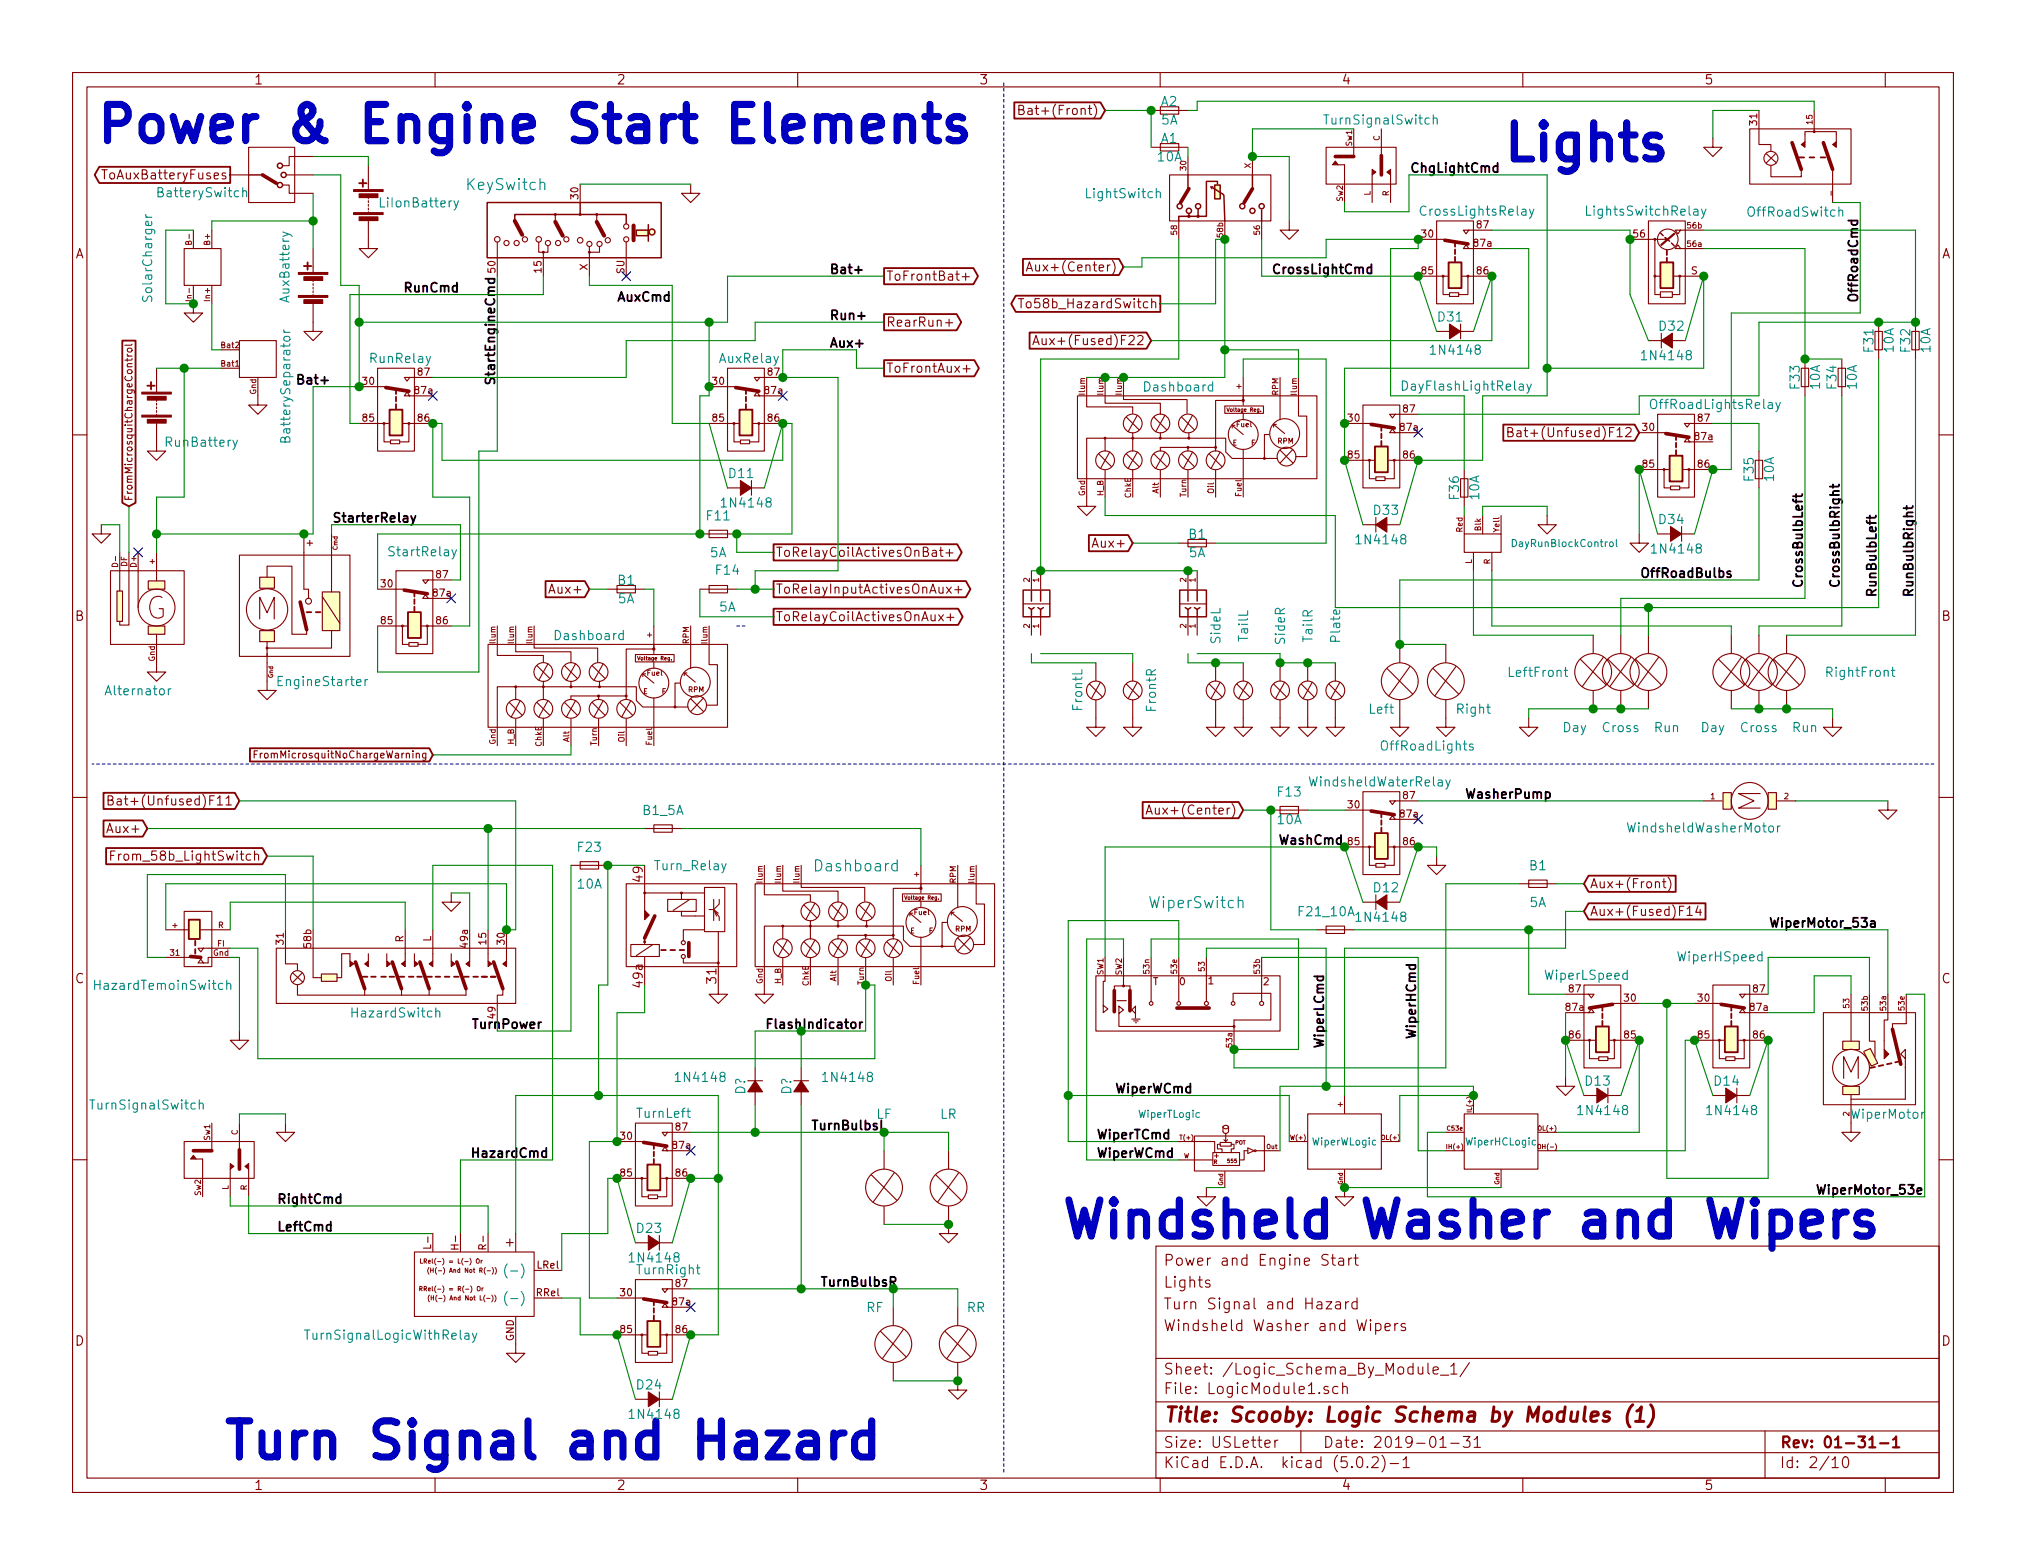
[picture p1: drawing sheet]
<svg xmlns="http://www.w3.org/2000/svg" width="279mm" height="216mm" viewBox="0 0 279 216" stroke-linecap="round" stroke-linejoin="round" font-family="sans-serif">
<defs><g id="words">
<g font-size="7" fill="#008400">
<text x="30.8" y="19.7">Power &amp; Engine Start Elements</text>
<text x="146" y="170.8">Windsheld Washer and Wipers</text>
</g>
<g font-size="7" fill="#0000c2">
<text x="207" y="22.2">Lights</text>
<text x="30.5" y="201.3">Turn Signal and Hazard</text>
</g>
<g font-size="4.2" fill="#840000">
<text x="20" y="85.4">G</text>
<text x="35.1" y="85.5">M</text>
<text x="242.9" y="112.2" transform="rotate(-90 242.9 112.2)">M</text>
<text x="253.5" y="148.9">M</text>
</g>
<text font-size="2.8" fill="#840000" x="160.4" y="196.2">Title: Scooby: Logic Schema by Modules (1)</text>
<g font-size="2.1" fill="#008484">
<text x="64.5" y="26.2">KeySwitch</text>
<text x="112.6" y="120.2">Dashboard</text>
<text x="158.7" y="125.3">WiperSwitch</text>
</g>
<g font-size="2.1" fill="#840000">
<text x="160.4" y="177.6">Lights</text>
<text x="160.4" y="174.6">Power and Engine Start</text>
<text x="160.4" y="183.6">Windsheld Washer and Wipers</text>
<text x="160.4" y="180.6">Turn Signal and Hazard</text>
<text x="160.4" y="189.6">Sheet: /Logic_Schema_By_Module_1/</text>
<text x="160.4" y="192.3">File: LogicModule1.sch</text>
<text x="160.4" y="202.5">KiCad E.D.A. kicad (5.0.2)-1</text>
<text x="160.4" y="199.7">Size: USLetter</text>
<text x="182.4" y="199.7">Date: 2019-01-31</text>
<text x="245.4" y="199.7">Rev: 01-31-1</text>
<text x="245.4" y="202.5">Id: 2/10</text>
</g>
<g font-size="1.8" fill="#840000">
<text x="35" y="11.6">1</text>
<text x="85" y="11.6">2</text>
<text x="135" y="11.6">3</text>
<text x="185" y="11.6">4</text>
<text x="235" y="11.6">5</text>
<text x="142" y="15.9">Bat+(Front)</text>
<text x="14.8" y="24.8">ToAuxBatteryFuses</text>
<text x="10.4" y="35.6">A</text>
<text x="267.8" y="35.6">A</text>
<text x="122.2" y="38.7">ToFrontBat+</text>
<text x="143" y="37.5">Aux+(Center)</text>
<text x="122.2" y="45.1">RearRun+</text>
<text x="142" y="42.5">To58b_HazardSwitch</text>
<text x="144.1" y="47.6">Aux+(Fused)F22</text>
<text x="122.2" y="51.4">ToFrontAux+</text>
<text x="210.1" y="60.3">Bat+(Unfused)F12</text>
<text x="106.9" y="76.8">ToRelayCoilActivesOnBat+</text>
<text x="151.1" y="75.6">Aux+</text>
<text x="76.1" y="81.9">Aux+</text>
<text x="106.9" y="81.9">ToRelayInputActivesOnAux+</text>
<text x="10.4" y="85.6">B</text>
<text x="106.9" y="85.7">ToRelayCoilActivesOnAux+</text>
<text x="267.8" y="85.6">B</text>
<text x="17" y="111.1">Bat+(Unfused)F11</text>
<text x="159.5" y="112.4">Aux+(Center)</text>
<text x="15.2" y="114.9">Aux+</text>
<text x="16.6" y="118.7">From_58b_LightSwitch</text>
<text x="88.6" y="121.6" transform="rotate(-90 88.6 121.6)">49</text>
<text x="219.2" y="122.6">Aux+(Front)</text>
<text x="219.2" y="126.4">Aux+(Fused)F14</text>
<text x="10.4" y="135.6">C</text>
<text x="88.6" y="136.1" transform="rotate(-90 88.6 136.1)">49a</text>
<text x="98.8" y="135.6" transform="rotate(-90 98.8 135.6)">31</text>
<text x="267.8" y="135.6">C</text>
<text x="70.9" y="171.9" transform="rotate(-90 70.9 171.9)">+</text>
<text x="10.4" y="185.6">D</text>
<text x="267.8" y="185.6">D</text>
<text x="35" y="205.5">1</text>
<text x="85" y="205.5">2</text>
<text x="135" y="205.5">3</text>
<text x="185" y="205.5">4</text>
<text x="235" y="205.5">5</text>
</g>
<g font-size="1.8" fill="#008484">
<text x="160.1" y="14.7">A2</text>
<text x="160.2" y="17.2">5A</text>
<text x="183" y="17.2">TurnSignalSwitch</text>
<text x="159.7" y="22.3">10A</text>
<text x="160.1" y="19.7">A1</text>
<text x="22" y="27.2">BatterySwitch</text>
<text x="52.6" y="28.6">LiIonBattery</text>
<text x="149.9" y="27.4">LightSwitch</text>
<text x="196.2" y="29.8">CrossLightsRelay</text>
<text x="219.1" y="29.8">LightsSwitchRelay</text>
<text x="241.3" y="29.9">OffRoadSwitch</text>
<text x="21" y="41.2" transform="rotate(-90 21 41.2)">SolarCharger</text>
<text x="39.9" y="41.5" transform="rotate(-90 39.9 41.5)">AuxBattery</text>
<text x="198.4" y="44.4">D31</text>
<text x="228.9" y="45.6">D32</text>
<text x="51.2" y="50.1">RunRelay</text>
<text x="99.3" y="50.1">AuxRelay</text>
<text x="193.8" y="53.9">DayFlashLightRelay</text>
<text x="197.6" y="48.9">1N4148</text>
<text x="226.7" y="49.7">1N4148</text>
<text x="248.2" y="53.6" transform="rotate(-90 248.2 53.6)">F33</text>
<text x="251" y="53.7" transform="rotate(-90 251 53.7)">10A</text>
<text x="253.3" y="53.6" transform="rotate(-90 253.3 53.6)">F34</text>
<text x="256.1" y="53.7" transform="rotate(-90 256.1 53.7)">10A</text>
<text x="258.4" y="48.5" transform="rotate(-90 258.4 48.5)">F31</text>
<text x="261.2" y="48.6" transform="rotate(-90 261.2 48.6)">10A</text>
<text x="263.4" y="48.5" transform="rotate(-90 263.4 48.5)">F32</text>
<text x="266.2" y="48.6" transform="rotate(-90 266.2 48.6)">10A</text>
<text x="157.9" y="54">Dashboard</text>
<text x="228.1" y="56.4">OffRoadLightsRelay</text>
<text x="23" y="61.6">RunBattery</text>
<text x="40.1" y="60.5" transform="rotate(-90 40.1 60.5)">BatterySeparator</text>
<text x="100.6" y="66">D11</text>
<text x="97.5" y="71.8">F11</text>
<text x="99.8" y="70">1N4148</text>
<text x="189.5" y="71">D33</text>
<text x="201.2" y="68.8" transform="rotate(-90 201.2 68.8)">F36</text>
<text x="204" y="68.9" transform="rotate(-90 204 68.9)">10A</text>
<text x="241.9" y="66.3" transform="rotate(-90 241.9 66.3)">F35</text>
<text x="244.7" y="66.4" transform="rotate(-90 244.7 66.4)">10A</text>
<text x="53.9" y="76.8">StartRelay</text>
<text x="97.9" y="76.9">5A</text>
<text x="164" y="74.3">B1</text>
<text x="164" y="76.9">5A</text>
<text x="187.4" y="75.1">1N4148</text>
<text x="228.1" y="76.4">1N4148</text>
<text x="228.9" y="72.3">D34</text>
<text x="85.2" y="80.7">B1</text>
<text x="85.2" y="83.2">5A</text>
<text x="98.8" y="79.3">F14</text>
<text x="76.7" y="88.3">Dashboard</text>
<text x="99.2" y="84.4">5A</text>
<text x="168.3" y="88.8" transform="rotate(-90 168.3 88.8)">SideL</text>
<text x="172.1" y="88.4" transform="rotate(-90 172.1 88.4)">TailL</text>
<text x="177.2" y="88.8" transform="rotate(-90 177.2 88.8)">SideR</text>
<text x="181" y="88.5" transform="rotate(-90 181 88.5)">TailR</text>
<text x="184.8" y="88.4" transform="rotate(-90 184.8 88.4)">Plate</text>
<text x="14.8" y="95.9">Alternator</text>
<text x="38.7" y="94.7">EngineStarter</text>
<text x="208.2" y="93.4">LeftFront</text>
<text x="252" y="93.4">RightFront</text>
<text x="149.3" y="98" transform="rotate(-90 149.3 98)">FrontL</text>
<text x="159.4" y="98.1" transform="rotate(-90 159.4 98.1)">FrontR</text>
<text x="188.9" y="98.5">Left</text>
<text x="200.9" y="98.5">Right</text>
<text x="215.5" y="101">Day</text>
<text x="221" y="101">Cross</text>
<text x="228.2" y="101">Run</text>
<text x="234.6" y="101">Day</text>
<text x="240.1" y="101">Cross</text>
<text x="247.2" y="101">Run</text>
<text x="190.7" y="103.6">OffRoadLights</text>
<text x="88.7" y="112.4">B1_5A</text>
<text x="176.2" y="113.7">10A</text>
<text x="176.3" y="109.9">F13</text>
<text x="181" y="108.5">WindsheldWaterRelay</text>
<text x="79.8" y="117.5">F23</text>
<text x="224.8" y="114.9">WindsheldWasherMotor</text>
<text x="79.7" y="122.6">10A</text>
<text x="90.4" y="120.1">Turn_Relay</text>
<text x="189.5" y="123.1">D12</text>
<text x="211" y="120.1">B1</text>
<text x="211" y="125.1">5A</text>
<text x="179.2" y="126.4">F21_10A</text>
<text x="187.4" y="127.2">1N4148</text>
<text x="13.5" y="136.6">HazardTemoinSwitch</text>
<text x="213.2" y="135.2">WiperLSpeed</text>
<text x="231.5" y="132.6">WiperHSpeed</text>
<text x="48.8" y="140.4">HazardSwitch</text>
<text x="93.5" y="149.3">1N4148</text>
<text x="113.8" y="149.3">1N4148</text>
<text x="218.7" y="149.8">D13</text>
<text x="236.5" y="149.8">D14</text>
<text x="12.8" y="153.1">TurnSignalSwitch</text>
<text x="87.9" y="154.2">TurnLeft</text>
<text x="102.8" y="151" transform="rotate(-90 102.8 151)">D?</text>
<text x="109.1" y="151" transform="rotate(-90 109.1 151)">D?</text>
<text x="120.9" y="154.4">LF</text>
<text x="129.6" y="154.4">LR</text>
<text x="217.9" y="153.8">1N4148</text>
<text x="235.7" y="153.8">1N4148</text>
<text x="255.4" y="154.4">WiperMotor</text>
<text x="87.9" y="170.1">D23</text>
<text x="70.9" y="175.9">(-)</text>
<text x="70.9" y="179.7">(-)</text>
<text x="87.1" y="174.2">1N4148</text>
<text x="88" y="175.8">TurnRight</text>
<text x="42.7" y="184.8">TurnSignalLogicWithRelay</text>
<text x="119.5" y="181">RF</text>
<text x="133.3" y="181">RR</text>
<text x="87.9" y="191.7">D24</text>
<text x="87.1" y="195.8">1N4148</text>
</g>
<g font-size="1.8">
<text x="195.3" y="23.8">ChgLightCmd</text>
<text x="56.1" y="40.3">RunCmd</text>
<text x="85.4" y="41.6">AuxCmd</text>
<text x="114.3" y="37.8">Bat+</text>
<text x="175.3" y="37.8">CrossLightCmd</text>
<text x="256.2" y="41.9" transform="rotate(-90 256.2 41.9)">OffRoadCmd</text>
<text x="114.3" y="44.1">Run+</text>
<text x="114.3" y="48">Aux+</text>
<text x="41.8" y="53">Bat+</text>
<text x="68.3" y="53.3" transform="rotate(-90 68.3 53.3)">StartEngineCmd</text>
<text x="45.7" y="72.1">StarterRelay</text>
<text x="226.1" y="79.7">OffRoadBulbs</text>
<text x="248.6" y="81.3" transform="rotate(-90 248.6 81.3)">CrossBulbLeft</text>
<text x="253.7" y="81.3" transform="rotate(-90 253.7 81.3)">CrossBulbRight</text>
<text x="258.8" y="82.5" transform="rotate(-90 258.8 82.5)">RunBulbLeft</text>
<text x="263.9" y="82.5" transform="rotate(-90 263.9 82.5)">RunBulbRight</text>
<text x="201.9" y="110.2">WasherPump</text>
<text x="176.8" y="116.5">WashCmd</text>
<text x="243.8" y="128">WiperMotor_53a</text>
<text x="105.4" y="141.9">FlashIndicator</text>
<text x="195.3" y="143.5" transform="rotate(-90 195.3 143.5)">WiperHCmd</text>
<text x="182.6" y="144.8" transform="rotate(-90 182.6 144.8)">WiperLCmd</text>
<text x="111.8" y="155.9">TurnBulbsL</text>
<text x="153.7" y="150.8">WiperWCmd</text>
<text x="64.8" y="159.7">HazardCmd</text>
<text x="151.1" y="157.2">WiperTCmd</text>
<text x="151.1" y="159.7">WiperWCmd</text>
<text x="38.1" y="166.1">RightCmd</text>
<text x="251.7" y="164.8">WiperMotor_53e</text>
<text x="38.1" y="169.9">LeftCmd</text>
<text x="113" y="177.5">TurnBulbsR</text>
</g>
<text font-size="1.8" fill="#008400" x="65.7" y="141.9">TurnPower</text>
<g font-size="1.4" fill="#840000">
<text x="242.3" y="17.2" transform="rotate(-90 242.3 17.2)">31</text>
<text x="79.8" y="27.4" transform="rotate(-90 79.8 27.4)">30</text>
<text x="196.1" y="32.8">30</text>
<text x="203.3" y="34">87a</text>
<text x="203.7" y="31.5">87</text>
<text x="225.3" y="32.8">56</text>
<text x="68.3" y="37.6" transform="rotate(-90 68.3 37.6)">50</text>
<text x="74.7" y="37.6" transform="rotate(-90 74.7 37.6)">15</text>
<text x="81" y="37.3" transform="rotate(-90 81 37.3)">X</text>
<text x="86.1" y="37.8" transform="rotate(-90 86.1 37.8)">SU</text>
<text x="196.1" y="37.8">85</text>
<text x="203.7" y="37.8">86</text>
<text x="233.2" y="37.8">S</text>
<text x="50" y="53.1">30</text>
<text x="57.7" y="51.8">87</text>
<text x="98.3" y="53.1">30</text>
<text x="105.9" y="51.8">87</text>
<text x="50" y="58.2">85</text>
<text x="57.3" y="54.4">87a</text>
<text x="57.7" y="58.2">86</text>
<text x="98.3" y="58.2">85</text>
<text x="105.5" y="54.4">87a</text>
<text x="105.9" y="58.2">86</text>
<text x="185.9" y="58.2">30</text>
<text x="193.2" y="59.4">87a</text>
<text x="193.5" y="56.9">87</text>
<text x="226.6" y="59.4">30</text>
<text x="234.2" y="58.2">87</text>
<text x="185.9" y="63.2">85</text>
<text x="193.5" y="63.2">86</text>
<text x="226.6" y="64.5">85</text>
<text x="233.8" y="60.7">87a</text>
<text x="234.2" y="64.5">86</text>
<text x="18.3" y="69.2" transform="rotate(-90 18.3 69.2)">FromMicrosquitChargeControl</text>
<text x="43.2" y="75.3" transform="rotate(-90 43.2 75.3)">+</text>
<text x="52.6" y="81">30</text>
<text x="59.8" y="82.3">87a</text>
<text x="60.2" y="79.8">87</text>
<text x="52.6" y="86.1">85</text>
<text x="60.2" y="86.1">86</text>
<text x="36.5" y="104.6">FromMicrosquitNoChargeWarning</text>
<text x="185.9" y="111.5">30</text>
<text x="193.2" y="112.8">87a</text>
<text x="193.5" y="110.2">87</text>
<text x="185.9" y="116.6">85</text>
<text x="193.5" y="116.6">86</text>
<text x="39.1" y="130.3" transform="rotate(-90 39.1 130.3)">31</text>
<text x="42.9" y="130.7" transform="rotate(-90 42.9 130.7)">58b</text>
<text x="55.6" y="130" transform="rotate(-90 55.6 130)">R</text>
<text x="59.4" y="129.9" transform="rotate(-90 59.4 129.9)">L</text>
<text x="64.5" y="130.7" transform="rotate(-90 64.5 130.7)">49a</text>
<text x="67.1" y="130.3" transform="rotate(-90 67.1 130.3)">15</text>
<text x="69.6" y="130.3" transform="rotate(-90 69.6 130.3)">30</text>
<text x="159" y="135.9">T</text>
<text x="162.7" y="135.9">0</text>
<text x="166.6" y="135.8">1</text>
<text x="174.2" y="135.9">2</text>
<text x="216.4" y="136.9">87</text>
<text x="241.8" y="136.9">87</text>
<text x="68.3" y="140.5" transform="rotate(-90 68.3 140.5)">49</text>
<text x="216" y="139.4">87a</text>
<text x="216.4" y="143.3">86</text>
<text x="224" y="138.2">30</text>
<text x="224" y="143.3">85</text>
<text x="234.2" y="138.2">30</text>
<text x="234.2" y="143.3">85</text>
<text x="241.4" y="139.4">87a</text>
<text x="241.8" y="143.3">86</text>
<text x="93.2" y="156">87</text>
<text x="85.6" y="157.2">30</text>
<text x="92.8" y="158.5">87a</text>
<text x="85.6" y="162.3">85</text>
<text x="93.2" y="162.3">86</text>
<text x="59.4" y="172.1" transform="rotate(-90 59.4 172.1)">L-</text>
<text x="63.2" y="172.1" transform="rotate(-90 63.2 172.1)">H-</text>
<text x="67.1" y="172.1" transform="rotate(-90 67.1 172.1)">R-</text>
<text x="74" y="178.8">RRel</text>
<text x="74.1" y="175">LRel</text>
<text x="85.6" y="178.8">30</text>
<text x="93.2" y="177.5">87</text>
<text x="70.9" y="185" transform="rotate(-90 70.9 185)">GND</text>
<text x="85.6" y="183.9">85</text>
<text x="92.8" y="180.1">87a</text>
<text x="93.2" y="183.9">86</text>
</g>
<g font-size="1.4" fill="#008484">
<text x="208.8" y="75.5">DayRunBlockControl</text>
<text x="157.1" y="154.2">WiperTLogic</text>
<text x="181" y="158">WiperWLogic</text>
<text x="202.3" y="158">WiperHCLogic</text>
</g>
<g font-size="1.1" fill="#840000">
<text x="250" y="17.1" transform="rotate(-90 250 17.1)">15</text>
<text x="163.6" y="23.5" transform="rotate(-90 163.6 23.5)">30</text>
<text x="172.5" y="23.2" transform="rotate(-90 172.5 23.2)">X</text>
<text x="186.5" y="20.1" transform="rotate(-90 186.5 20.1)">Sw1</text>
<text x="190.3" y="19.4" transform="rotate(-90 190.3 19.4)">C</text>
<text x="185.2" y="27.8" transform="rotate(-90 185.2 27.8)">Sw2</text>
<text x="189" y="27" transform="rotate(-90 189 27)">L</text>
<text x="191.5" y="27.1" transform="rotate(-90 191.5 27.1)">R</text>
<text x="252.5" y="27" transform="rotate(-90 252.5 27)">_</text>
<text x="26.4" y="33.6" transform="rotate(-90 26.4 33.6)">B-</text>
<text x="29" y="33.7" transform="rotate(-90 29 33.7)">B+</text>
<text x="162.3" y="32.4" transform="rotate(-90 162.3 32.4)">58</text>
<text x="173.8" y="32.4" transform="rotate(-90 173.8 32.4)">56</text>
<text x="232.7" y="31.5">56b</text>
<text x="232.8" y="34.1">56a</text>
<text x="26.4" y="41.3" transform="rotate(-90 26.4 41.3)">In-</text>
<text x="29" y="41.5" transform="rotate(-90 29 41.5)">In+</text>
<text x="30.6" y="50.6">Bat1</text>
<text x="30.6" y="48">Bat2</text>
<text x="171.2" y="53.6" transform="rotate(-90 171.2 53.6)">+</text>
<text x="35.3" y="54.4" transform="rotate(-90 35.3 54.4)">Gnd</text>
<text x="149.6" y="54.4" transform="rotate(-90 149.6 54.4)">Ilum</text>
<text x="152.2" y="54.4" transform="rotate(-90 152.2 54.4)">Ilum</text>
<text x="154.7" y="54.4" transform="rotate(-90 154.7 54.4)">Ilum</text>
<text x="176.3" y="54.6" transform="rotate(-90 176.3 54.6)">RPM</text>
<text x="178.8" y="54.5" transform="rotate(-90 178.8 54.5)">Ilum</text>
<text x="149.6" y="68.4" transform="rotate(-90 149.6 68.4)">Gnd</text>
<text x="152.2" y="68.4" transform="rotate(-90 152.2 68.4)">H_B</text>
<text x="156" y="68.7" transform="rotate(-90 156 68.7)">ChkE</text>
<text x="159.8" y="68.1" transform="rotate(-90 159.8 68.1)">Alt</text>
<text x="163.6" y="68.6" transform="rotate(-90 163.6 68.6)">Turn</text>
<text x="167.4" y="68.1" transform="rotate(-90 167.4 68.1)">Oil</text>
<text x="171.2" y="68.5" transform="rotate(-90 171.2 68.5)">Fuel</text>
<text x="21.4" y="77.8" transform="rotate(-90 21.4 77.8)">+</text>
<text x="201.7" y="73.4" transform="rotate(-90 201.7 73.4)">Red</text>
<text x="203" y="77.8" transform="rotate(-90 203 77.8)">L</text>
<text x="204.2" y="73.2" transform="rotate(-90 204.2 73.2)">Blk</text>
<text x="205.5" y="77.9" transform="rotate(-90 205.5 77.9)">R</text>
<text x="206.8" y="73.4" transform="rotate(-90 206.8 73.4)">Yell</text>
<text x="16.3" y="78.1" transform="rotate(-90 16.3 78.1)">D-</text>
<text x="17.6" y="78.2" transform="rotate(-90 17.6 78.2)">DF</text>
<text x="18.8" y="78.2" transform="rotate(-90 18.8 78.2)">D+</text>
<text x="142" y="80.3" transform="rotate(-90 142 80.3)">2</text>
<text x="143.3" y="80.3" transform="rotate(-90 143.3 80.3)">1</text>
<text x="163.6" y="80.3" transform="rotate(-90 163.6 80.3)">2</text>
<text x="164.9" y="80.3" transform="rotate(-90 164.9 80.3)">1</text>
<text x="68.4" y="88.7" transform="rotate(-90 68.4 88.7)">Ilum</text>
<text x="70.9" y="88.7" transform="rotate(-90 70.9 88.7)">Ilum</text>
<text x="73.4" y="88.7" transform="rotate(-90 73.4 88.7)">Ilum</text>
<text x="89.9" y="87.9" transform="rotate(-90 89.9 87.9)">+</text>
<text x="95" y="88.8" transform="rotate(-90 95 88.8)">RPM</text>
<text x="97.6" y="88.7" transform="rotate(-90 97.6 88.7)">Ilum</text>
<text x="142" y="86.7" transform="rotate(-90 142 86.7)">2</text>
<text x="143.3" y="86.7" transform="rotate(-90 143.3 86.7)">1</text>
<text x="163.6" y="86.7" transform="rotate(-90 163.6 86.7)">2</text>
<text x="164.9" y="86.7" transform="rotate(-90 164.9 86.7)">1</text>
<text x="21.4" y="91.3" transform="rotate(-90 21.4 91.3)">Gnd</text>
<text x="68.4" y="102.7" transform="rotate(-90 68.4 102.7)">Gnd</text>
<text x="70.9" y="102.7" transform="rotate(-90 70.9 102.7)">H_B</text>
<text x="74.7" y="103" transform="rotate(-90 74.7 103)">ChkE</text>
<text x="78.5" y="102.4" transform="rotate(-90 78.5 102.4)">Alt</text>
<text x="82.3" y="102.8" transform="rotate(-90 82.3 102.8)">Turn</text>
<text x="86.1" y="102.4" transform="rotate(-90 86.1 102.4)">Oil</text>
<text x="89.9" y="102.7" transform="rotate(-90 89.9 102.7)">Fuel</text>
<text x="235.9" y="110.3">1</text>
<text x="246.1" y="110.3">2</text>
<text x="105.2" y="121.7" transform="rotate(-90 105.2 121.7)">Ilum</text>
<text x="107.7" y="121.7" transform="rotate(-90 107.7 121.7)">Ilum</text>
<text x="110.3" y="121.7" transform="rotate(-90 110.3 121.7)">Ilum</text>
<text x="126.8" y="120.9" transform="rotate(-90 126.8 120.9)">+</text>
<text x="131.9" y="121.9" transform="rotate(-90 131.9 121.9)">RPM</text>
<text x="134.4" y="121.8" transform="rotate(-90 134.4 121.8)">Ilum</text>
<text x="23.5" y="131.9">31</text>
<text x="23.8" y="128">+</text>
<text x="29.4" y="131.9">Gnd</text>
<text x="30" y="130.6">FI</text>
<text x="30.1" y="128">R</text>
<text x="105.2" y="135.7" transform="rotate(-90 105.2 135.7)">Gnd</text>
<text x="107.7" y="135.7" transform="rotate(-90 107.7 135.7)">H_B</text>
<text x="111.5" y="136" transform="rotate(-90 111.5 136)">ChkE</text>
<text x="115.3" y="135.4" transform="rotate(-90 115.3 135.4)">Alt</text>
<text x="119.2" y="135.9" transform="rotate(-90 119.2 135.9)">Turn</text>
<text x="123" y="135.4" transform="rotate(-90 123 135.4)">Oil</text>
<text x="126.8" y="135.8" transform="rotate(-90 126.8 135.8)">Fuel</text>
<text x="152.2" y="134.5" transform="rotate(-90 152.2 134.5)">SW1</text>
<text x="154.7" y="134.5" transform="rotate(-90 154.7 134.5)">SW2</text>
<text x="158.5" y="134.3" transform="rotate(-90 158.5 134.3)">53n</text>
<text x="162.3" y="134.3" transform="rotate(-90 162.3 134.3)">53e</text>
<text x="166.1" y="134" transform="rotate(-90 166.1 134)">53</text>
<text x="173.8" y="134.3" transform="rotate(-90 173.8 134.3)">53b</text>
<text x="255" y="139" transform="rotate(-90 255 139)">53</text>
<text x="257.6" y="139.4" transform="rotate(-90 257.6 139.4)">53b</text>
<text x="260.1" y="139.3" transform="rotate(-90 260.1 139.3)">53a</text>
<text x="262.7" y="139.3" transform="rotate(-90 262.7 139.3)">53e</text>
<text x="170" y="144.4" transform="rotate(-90 170 144.4)">53a</text>
<text x="185.2" y="152.7" transform="rotate(-90 185.2 152.7)">+</text>
<text x="255" y="154" transform="rotate(-90 255 154)">2</text>
<text x="29" y="157.3" transform="rotate(-90 29 157.3)">Sw1</text>
<text x="32.8" y="156.6" transform="rotate(-90 32.8 156.6)">C</text>
<text x="27.7" y="164.9" transform="rotate(-90 27.7 164.9)">Sw2</text>
<text x="31.5" y="164.2" transform="rotate(-90 31.5 164.2)">L</text>
<text x="34.1" y="164.2" transform="rotate(-90 34.1 164.2)">R</text>
</g>
<text font-size="1.1" fill="#008400" x="168.7" y="32.7" transform="rotate(-90 168.7 32.7)">58b</text>
<g font-size="1" fill="#840000">
<text x="170.6" y="58.9">Fuel</text>
<text x="170" y="61.5">E</text>
<text x="172.5" y="61.5">F</text>
<text x="176.2" y="61.2">RPM</text>
<text x="88.7" y="95.8">E</text>
<text x="89.3" y="93.2">Fuel</text>
<text x="91.3" y="95.8">F</text>
<text x="94.9" y="95.5">RPM</text>
<text x="125.5" y="128.8">E</text>
<text x="126.1" y="126.2">Fuel</text>
<text x="128.1" y="128.8">F</text>
<text x="131.7" y="128.5">RPM</text>
<text x="167.5" y="159.8">+</text>
</g>
<g font-size=".8" fill="#840000">
<text x="46.6" y="75.9" transform="rotate(-90 46.6 75.9)">Cmd</text>
<text x="37.7" y="93.5" transform="rotate(-90 37.7 93.5)">Gnd</text>
<text x="199.6" y="156">C53e</text>
<text x="203" y="153.3" transform="rotate(-90 203 153.3)">IL(+)</text>
<text x="212.3" y="156">OL(+)</text>
<text x="162.9" y="157.3">T(+)</text>
<text x="163.2" y="159.8">W</text>
<text x="174.7" y="158.5">Out</text>
<text x="178.1" y="157.3">W(+)</text>
<text x="190.7" y="157.3">OL(+)</text>
<text x="199.7" y="158.5">IH(+)</text>
<text x="212.3" y="158.5">OH(-)</text>
<text x="168.7" y="163.6" transform="rotate(-90 168.7 163.6)">Gnd</text>
<text x="185.2" y="163.4" transform="rotate(-90 185.2 163.4)">Gnd</text>
<text x="206.8" y="163.4" transform="rotate(-90 206.8 163.4)">Gnd</text>
<text x="59" y="178.1">RRel(-) = R(-) Or</text>
<text x="59.1" y="174.3">LRel(-) = L(-) Or</text>
<text x="60" y="175.6">(H(-) And Not R(-))</text>
<text x="60.1" y="179.4">(H(-) And Not L(-))</text>
</g>
<g font-size=".7" fill="#840000">
<text x="169.4" y="56.8">Voltage Reg.</text>
<text x="88.2" y="91.1">Voltage Reg.</text>
<text x="125" y="124.1">Voltage Reg.</text>
<text x="167.4" y="160.6">R</text>
<text x="169.3" y="160.4">555</text>
<text x="170.4" y="157.9">POT</text>
</g>
</g></defs>
<g fill="none" stroke="#840000" stroke-width=".15">
<path d="M10 10h259.4v195.9h-259.4zM12 12h255.4v191.9h-255.4zM60 10v2M110 10v2M140.5 15.1h.6l.1-.3-.3-.3h-.4v1.3h.5l.2-.2a.36 .36 0 0 0-.3-.5M158.7 15.2h1.3M160 10v2M160 14.7h2.6v1h-2.6zM160 19.8h2.6v1h-2.6zM162.6 15.2h1.2M186.7 17.8v3.8M190.5 17.8v3.5"/>
<path d="M210 10v2M236.2 19.1v1.2h1.3l-1.3 1.3-1.3-1.3h1.3M241.3 17.8h14v7.6h-14zM242.6 17.8v2.1h1.6v.9M242.6 15.2v2.5M248.9 19.6v-1.4h4.3v1.4M250.2 15.2v3M260 10v2M14 23.4h.8M25.4 34.3h5.1v5.1h-5.1zM26.7 39.4v3.8h-1.3l1.3 1.3 1.2-1.3h-1.2M26.7 31.8v2.5"/>
<path d="M29.2 31.8v2.5M29.2 39.4v2.5M31.1 23.9a.31 .31 0 0 0-.5 .1l.1 .2 .3 .1 .2 .2-.1 .1-.1 .1-.4-.1M31.7 24.1h2.6M34.3 20.3h6.3v7.6h-6.3zM39 25.5h.9v1.2h3.3M39.5 24.1h3.7M43.2 34.3v3.3M43.2 38.6v.3M43.2 39.1v.3M43.2 39.6v.3M50.8 30.5v3.8h-1.3l1.3 1.3 1.3-1.3h-1.3"/>
<path d="M50.8 22.9v3.3M50.8 27.2v.2M50.8 27.7v.2M50.8 28.2v.2M50.8 28.7v.3M50.8 29.2v.3M68.6 33.4v4.7M74.3 33.4v1.4h1.3v-.9M74.9 34.8v3.3M76.6 29.6v.8M80 25.4v2.5M81.3 34v4.1"/>
<path d="M82.3 29.6v.8M82.7 34v.8h-1.4M86.4 33.4v4.7M95.2 25.4v1.3h1.3l-1.3 1.2-1.2-1.2h1.2M132.7 38.2h1M133.2 37.7v1M141.6 37.4l.4-1.3 .4 1.3M141.7 37h.6M158.7 20.3h5.1M161.3 24.1h14v6.4h-14zM162.6 30.5v2.5M163.8 21.6v2.5"/>
<path d="M168.9 30.5v2.5M172.7 21.6v2.5M174 30.5v2.5M177.8 30.5v1.3h1.3l-1.3 1.2-1.3-1.2h1.3M182.9 20.3h9.6v5.1h-9.6zM184.5 22.7h.9v5.2M189.2 24.1v3.8M191.8 24.1v3.8M195.6 38.1h4M195.6 33h3.5M198.1 30.5h5.1v11.4h-5.1zM199 38.2v2.4h.9"/>
<path d="M201.7 38.1h4M201.8 31.8h.8l-.4 .5zM202.2 33.8l.4 .5h-.8zM202.4 38.2v2.4h-1.2M202.4 34.3h3.3M202.6 31.8h3.1M224.8 33h5.1M227.3 30.5h5.1v11.4h-5.1zM228.2 38.2v2.4h.8M228.2 33v5.1h.8M230.9 38.1h4M231 31.8h.8l-.4 .5z"/>
<path d="M231.4 33.8l.4 .5h-.8zM231.6 38.2v2.4h-1M231.6 34.3h3.3M231.8 31.8h3.1M243.6 21.2l1.4 1.3M244.2 22.9v1.5h4.2v-.9M244.9 21.2l-1.3 1.3M252.7 23.5v4.4M10 60h2M17.6 48.8l.2 .3M17.6 49.5v.3M17.6 49.1h.6"/>
<path d="M17.6 48.1l.4-.1 .2 .4-.2 .2h-.2l-.2-.2zM18.2 50.2h-.5a.24 .24 0 0 0-.2 .2 .24 .24 0 0 0 .2 .2M18.2 49.5l-.1 .2h-.9M18.2 47.5l-.1 .1h-.9M21.6 58.4v3.8h-1.3l1.3 1.3 1.3-1.3h-1.3M21.6 50.8v3.3M21.6 55.1v.3M21.6 55.6v.3M21.6 56.1v.3M21.6 56.6v.3M21.6 57.2v.2M30.5 50.8h2.5"/>
<path d="M30.5 48.3h2.5M33 47h5.1v5.1h-5.1zM35.6 52.1v3.8h-1.3l1.3 1.3 1.2-1.3h-1.2M43.2 41.9v3.8h-1.3l1.3 1.3 1.2-1.3h-1.2M43.2 40.1v.3M43.2 40.6v.3M49.5 58.4h4.1M49.5 53.3h3.6M52.1 50.8h5v11.4h-5zM53 58.5v2.5h.8M55.6 58.4h4.1M55.8 52.1h.7l-.4 .5z"/>
<path d="M56.1 54.1l.4 .5h-.7zM56.4 58.5v2.5h-1.3M56.4 54.6h3.3M56.5 52.1h3.2M97.8 58.4h4.1M97.8 53.3h3.5M100.3 50.8h5.1v11.4h-5.1zM101.2 58.5v2.5h.9M103.9 58.4h4M104 52.1h.8l-.4 .5zM104.4 54.1l.4 .5h-.8zM104.6 58.5v2.5h-1.2"/>
<path d="M104.6 54.6h3.3M104.8 52.1h3.1M130.4 44.5h1M130.9 44v1M132.8 50.9h1M133.3 50.4v1M140.4 41.2h.8M140.8 41.2v1.3M142.4 47.5l.5-1.2 .4 1.2M142.6 47.2h.6M148.6 54.6h33v11.4h-33zM149.9 54.6v1.5h6.3v.9"/>
<path d="M149.9 52.1v2.5M152.4 54.6v1h7.6v1.6M152.4 52.1v2.5M154.9 54.6v.5h8.8v1.9M154.9 52.1v2.5M155.3 57.5l1.8 1.8M156.2 59.7v.8h7.8v-.8M156.8 57.3l-1.2 2.3M159.1 57.5l1.8 1.8M160 59.7v.8M160.7 57.3l-1.3 2.3M162.9 57.5l1.8 1.8"/>
<path d="M164.5 57.3l-1.3 2.3M168.9 56h5.3v1h-5.3zM169.9 58.7l1.5 1.2M170.3 58.7h-.4v.4M171.4 55.9v-.7h-3.8v6.5h-7.6v.5M171.4 52.1v2.5M171.4 57v.9M175 59.9h-.6v3.3M175.6 58.5l1.6 1.3M176 58.5h-.4v.4M176.5 52.1v5.8M179.1 52.1v5.3h1.1v5.6h-1.5"/>
<path d="M185.4 58.4h3.6M188 55.9h5v11.4h-5zM191.6 57.2h.8l-.4 .5zM192 59.2l.4 .5h-.8zM192.3 59.7h3.3M192.4 57.2h3.2M198.1 45.7h5.1M199.9 40.4h1.3v.5h-1.3zM201.4 44.7v2M207.9 59.6h.5l.2-.1v-.3l-.2-.2h-.5v1.2h.5l.3-.2a.36 .36 0 0 0-.3-.4M209.2 59.5h.5l.1 .7M209.8 59.7l-.5 .1a.25 .25 0 0 0-.1 .2 .25 .25 0 0 0 .1 .2h.5"/>
<path d="M226.1 59.7h3.5M227.3 47h5.1M228.6 57.2h5.1v11.4h-5.1zM229 40.3h1.6v.7h-1.6zM229.1 46v2M232.3 58.4h.7l-.3 .5zM233 58.4h3.2M248.4 50.8h1v2.5h-1zM248.9 49.5v5.1M253.5 50.8h1v2.5h-1zM254 49.5v5.1M258.6 45.7h1v2.6h-1z"/>
<path d="M259.1 44.5v5M263.7 45.7h1v2.6h-1zM264.2 44.5v5M267.4 60h2M14 72.4v1.3h1.2l-1.2 1.2-1.3-1.2h1.3M15.2 78.7h10.2v10.2h-10.2zM16.5 76.2v5.3M17.8 76.2v10h-1.3v-.5M19 76.2v7.6M21.6 76.2v3.9M33 76.6h15.3v14h-15.3zM35.8 79.6h2v1.6h-2z"/>
<path d="M36.8 79.6v-1.5h3.5v9.4h2v-.5M41.9 73.7v7.6h.6v1.3M45.7 73.7v8M53.8 60.7h1.3v.5h-1.3zM54.6 78.7h5.1v11.5h-5.1zM96.5 73.7h5.1M97.8 73.2h2.5v1h-2.5zM100.3 67.3h5.1M102.1 60.7h1.3v.5h-1.3zM103.6 66.3v2M128.6 76h.5v.8M129.1 76.2l-.4 .1a.25 .25 0 0 0-.2 .2 .25 .25 0 0 0 .2 .3l.4-.1"/>
<path d="M129.6 75.9h.4M129.7 75.5v1.1l.1 .1 .2 .1M130.5 76.3h.9M130.9 75.8v1M142.2 78.7v2.6M143.5 78.7v2.6M149.9 66.1v3.8h1.2l-1.2 1.2-1.3-1.2h1.3M151.5 62.6l1.8 1.8M152.4 60.5h-2.5v5.5M152.4 62.2v-1.7h3.8v1.7M152.4 64.9v1.1M152.4 66.1v2.5"/>
<path d="M153 62.4l-1.2 2.2M155.3 62.6l1.8 1.8M156.2 64.8v3.8M156.8 62.4l-1.2 2.2M159.1 62.6l1.8 1.8M160 64.9v1.1M160 66.1v2.5M160.7 62.4l-1.3 2.2M162.6 74.9h1.2M162.9 62.6l1.8 1.8M163.8 74.4h2.6v1h-2.6zM163.8 60.5h5.2v1.9l.9 .8h6.2"/>
<path d="M163.8 61.7v.5M163.8 64.9v1.1M163.8 66.1v2.5M163.8 78.7v2.6M164.5 62.4l-1.3 2.2M165.1 78.7v2.6M166.4 74.9h1.2M166.8 62.6l1.7 1.8M167.6 61.7v.5M167.6 64.9v1.1M167.6 66.1v2.5M168.3 62.4l-1.3 2.2"/>
<path d="M171.4 62v4M171.4 66.1v2.5M176.5 62.1l1.8 1.8M178.3 62l-1.8 1.9M185.4 63.5h4.1M188 72.4h5M188.8 63.6v2.4h.9M189.7 65.8h1.3v.5h-1.3zM189.7 71.4v2M191.5 63.5h4.1M192.3 63.6v2.4h-1.3M201.4 66h1v2.6h-1z"/>
<path d="M201.9 73.7h5.1v2.5h-5.1zM201.9 64.8v5.1M201.9 71.1v2.6M203.2 76.2v2.5M204.5 71.1v2.6M205.7 76.2v2.5M207 71.1v2.6M213.4 71.1v1.3h1.2l-1.2 1.3-1.3-1.3h1.3M226.1 73.7v1.2h1.2l-1.2 1.3-1.3-1.3h1.3M226.1 64.8h4M228.6 73.7h5.1M229.5 64.9v2.4h.9"/>
<path d="M230.4 67.1h1.2v.5h-1.2zM231.9 72.6v2.1M232.2 64.8h4M232.7 60.5l.3 .5h-.7zM232.9 64.9v2.4h-1.3M232.9 61h3.3M242.1 63.5h1v2.5h-1zM242.6 62.2v5.1M16.1 81.5h.8v4.2h-.8zM20.4 86.4h2.3v1.1h-2.3zM20.4 80.1h2.3v1.2h-2.3zM21.6 87.5v5.2h1.3l-1.3 1.3-1.3-1.3h1.3"/>
<path d="M35.8 87h2v1.5h-2zM36.8 88.5v6.8h1.3l-1.3 1.2-1.2-1.2h1.2M44.4 81.7h2.5v5.3h-2.5zM44.4 82.3l2.5 3.7M45.7 87v2.4h-8.9M52.1 86.4h4M52.1 81.3h3.5M55.5 86.5v2.4h.9M56.4 88.6h1.3v.6h-1.3zM58.2 86.4h4M58.3 80h.8l-.4 .5zM58.7 82l.4 .6h-.8z"/>
<path d="M58.9 86.5v2.4h-1.2M58.9 82.6h3.3M59.1 80h3.1M67.3 88.9h33v11.4h-33zM68.6 88.9v1.5h6.3v.9M68.6 86.4v2.4M70.2 96.9l1.8 1.8M71.1 94.7h-2.5v5.6M71.1 96.5v-1.8h3.8v1.8M71.1 88.9v1h7.6v1.5M71.1 86.4v2.4M71.1 99.2v1.1"/>
<path d="M71.8 96.6l-1.3 2.3M73.7 88.9v.5h8.7v1.9M73.7 86.4v2.4M74 91.8l1.8 1.8M74 96.9l1.8 1.8M74.9 94v.7h7.8v-.7M74.9 99.1v3.8M75.6 91.6l-1.3 2.3M75.6 96.6l-1.3 2.3M77.9 96.9l1.7 1.8M77.9 91.8l1.7 1.8M78.7 94v.7"/>
<path d="M78.7 99.2v1.1M79.4 96.6l-1.3 2.3M79.4 91.6l-1.3 2.3M81.7 96.9l1.7 1.8M81.7 91.8l1.7 1.8M82.5 94.7h5.3v1.9l.8 .9h6.3M82.5 96v.5M82.5 99.2v1.1M83.2 96.6l-1.3 2.3M83.2 91.6l-1.3 2.3M83.8 81.3h1.3M85.1 80.8h2.5v1h-2.5z"/>
<path d="M85.5 96.9l1.7 1.8M86.4 96v.5M86.4 99.2v1.1M87 96.6l-1.3 2.3M87.6 90.3h5.4v1h-5.4zM87.6 81.3h1.3M88.6 93l1.6 1.2M89 93h-.4v.3M90.2 90.2v-.7h-3.8v6.5h-7.7v.5M90.2 86.4v2.4M90.2 91.3v.9M90.2 96.3v4"/>
<path d="M93.7 94.2h-.6v3.3M94.4 92.8l1.5 1.3M94.7 92.8h-.3v.4M95.2 86.4v5.8M95.2 96.4l1.8 1.8M96.5 81.3h5.1M97 96.3l-1.8 1.9M97.8 80.8h2.5v1h-2.5zM97.8 86.4v5.3h1.1v5.6h-1.5M129.4 84.8l.7 .8M130.1 84.8l-.7 .8M130.5 81l.7 .8"/>
<path d="M130.6 85.2h.9M131.1 84.7v.9M131.2 81l-.7 .8M131.7 81.4h.9M132.2 80.9v.9M141.1 83.3h3.7M142.2 85.1v2.5M143.5 85.1v2.5M150.2 94.4l1.8 1.7M151.1 96.6v3.7h1.3l-1.3 1.3-1.2-1.3h1.2M151.1 91.4v2.5M151.8 94.1l-1.3 2.3"/>
<path d="M155.3 94.4l1.8 1.7M156.2 96.6v3.7h1.3l-1.3 1.3-1.3-1.3h1.3M156.2 91.4v2.5M156.8 94.1l-1.2 2.3M162.7 83.3h3.7M163.8 85.1v2.5M165.1 85.1v2.5M166.8 94.4l1.7 1.7M167.6 96.6v3.7h1.3l-1.3 1.3-1.2-1.3h1.2M167.6 91.4v2.5M168.3 94.1l-1.3 2.3M170.6 94.4l1.7 1.7"/>
<path d="M171.4 96.6v3.7h1.3l-1.3 1.3-1.2-1.3h1.2M171.4 91.4v2.5M172.1 94.1l-1.3 2.3M175.6 94.4l1.8 1.7M176.5 96.6v3.7h1.3l-1.3 1.3-1.2-1.3h1.2M176.5 91.4v2.5M177.2 94.1l-1.3 2.3M179.5 94.4l1.7 1.7M180.3 96.6v3.7h1.3l-1.3 1.3-1.2-1.3h1.2M180.3 91.4v2.5M181 94.1l-1.3 2.3M183.3 94.4l1.7 1.7"/>
<path d="M184.1 96.6v3.7h1.3l-1.3 1.3-1.2-1.3h1.2M184.1 91.4v2.5M184.8 94.1l-1.3 2.3M191.3 92.2l3.5 3.6M193 96.6v3.7h1.3l-1.3 1.3-1.2-1.3h1.2M193 88.9v2.5M194.4 91.9l-2.9 4.1M197.6 92.2l3.6 3.6M199.4 96.6v3.7h1.3l-1.3 1.3-1.3-1.3h1.3M199.4 88.9v2.5M200.8 91.9l-2.9 4.1M210.8 99.1v1.2h1.3l-1.3 1.3-1.3-1.3h1.3"/>
<path d="M217.9 90.9l3.6 3.6M219.7 87.6v2.5M219.7 95.3v2.5M221.1 90.7l-2.9 4M221.7 90.9l3.6 3.6M223.5 87.6v2.5M223.5 95.3v2.5M224.9 90.7l-2.9 4M225.6 90.9l3.5 3.6M227.3 87.6v2.5M227.3 95.3v2.5M228.7 90.7l-2.9 4"/>
<path d="M237 90.9l3.5 3.6M238.8 87.6v2.5M238.8 95.3v2.5M240.2 90.7l-3 4M240.8 90.9l3.5 3.6M242.6 87.6v2.5M242.6 95.3v2.5M244 90.7l-3 4M244.6 90.9l3.6 3.6M246.4 87.6v2.5M246.4 95.3v2.5M247.8 90.7l-2.9 4"/>
<path d="M252.7 99.1v1.2h1.3l-1.3 1.3-1.2-1.3h1.2M10 110h2M14.9 110.4l.5-.1 .2-.2-.1-.2-.2-.1h-.4v1.2h.5l.2-.1v-.3l-.1-.2h-.2M15.3 118h.4M15.9 117.4h-.6v1.3M16.2 110.3h.5v.7M16.7 110.5l-.4 .1a.25 .25 0 0 0-.2 .2 .25 .25 0 0 0 .2 .2h.4M31.2 111h.7M35.1 104.1h.3M35.1 118l.1-.1a.32 .32 0 0 1 .5 .1v.7M35.5 103.6h-.4v1M35.9 103.9v.7"/>
<path d="M36.2 103.9l-.3 .2M58.7 103.9v.8l-.2 .2h-.2M58.7 104l-.3-.1-.1 .2v.4h.4M68.6 100.4v2.5M71.1 100.4v2.5M78.7 119.4h5.1M78.7 100.4v2.5M80 118.9h2.5v1h-2.5zM82.5 100.4v2.5M86.4 100.4v2.5M88.9 114.3h5.1M90.2 113.8h2.5v1h-2.5z"/>
<path d="M90.2 100.4v2.5M105.4 119.4v2.5M107.9 119.4v2.5M110.5 119.4v2.5M127 119.4v2.5M132.1 119.4v5.8M134.6 119.4v5.3h1.2v5.6h-1.6M158.1 112.3l.4-1.3 .4 1.3M158.2 112h.6M175.3 111.8h5M176.5 111.3h2.6v1h-2.6zM185.4 116.8h4.1"/>
<path d="M185.4 111.8h3.6M188 109.2h5v11.5h-5zM188.8 117v2.4h.9M189.7 119.1h1.3v.5h-1.3zM191.5 116.8h4.1M191.6 110.5h.8l-.4 .5zM192 112.5l.4 .5h-.8zM192.3 117v2.4h-1.3M192.3 113h3.3M192.4 110.5h3.2M198.1 118.1v1.3h1.3l-1.3 1.3-1.3-1.3h1.3M234.9 110.5h2.6"/>
<path d="M237.6 109.3h1.2v2.3h-1.2zM243.8 109.3h1.2v2.3h-1.2zM245.1 110.5h2.5M260.3 110.5v1.3h1.3l-1.3 1.2-1.2-1.2h1.2M267.4 110h2M22.9 128.3h3M22.9 132.1h3.3M25.4 125.7h3.8v7.7h-3.8zM27.3 130.8h.8l-.4 .5zM27.7 132.3l.4 .5h-.8zM27.7 128.3h4M28.1 130.8h3.6"/>
<path d="M29.2 132.1h-.5v.7h-.6M29.3 132.1h2.4M38.1 130.8h33v7.6h-33zM39.4 130.8v2.2h1.6v.9M39.4 128.3v2.5M40.4 134.2l1.4 1.3M41 135.9v1.4h23.3v-.8M41.7 134.2l-1.3 1.3M43.2 130.8v4.1h1.1M43.2 128.3v2.5M44.3 134.4h2.2v1h-2.2zM48.3 132.6v-1h-1.2v3.3h-.6"/>
<path d="M50.3 136.5v.8M50.8 131.6v1M53.3 131.6v1M55.4 136.5v.8M55.9 128.3v2.5M55.9 130.8v1.8M57.1 131.6v1M59.2 136.5v.8M59.7 128.3v2.5M59.7 130.8v1.8M62.2 123.2v1.3h1.3l-1.3 1.2-1.2-1.2h1.2M62.2 131.6v1"/>
<path d="M64.8 128.3v2.5M64.8 130.8v1.8M67.3 128.3v2.5M67.3 130.8v1.8M68.6 138.5v2.5M69.3 136.5v.8h-.7v1.1M69.8 128.3v2.5M69.8 130.8v1.8M86.4 121.9h15.2v11.5h-15.2zM87 130.3h3.9v1.7h-3.9zM88.9 121.9v3.7M88.9 129.5v.8"/>
<path d="M88.9 132v1.4M89 123.2h8.2M90 130.3l-2.2 1.5M92.1 124.1h3.9v1.6h-3.9zM94 125.7v.7h3.2M94 123.2v.9M94.2 132.3v.5h4.9M95.1 124.1l-2.3 1.5M97.2 122.4h2.7v6.1h-2.7zM97.2 128.3h-3v1.5M97.8 125.5h.6M98.4 125.5l.8 1v.5"/>
<path d="M98.4 124.1v2.9M98.6 125.7l.2 .7M98.6 125.6l.5 .4M99.1 135.9v1.3h1.2l-1.2 1.2-1.3-1.2h1.3M99.1 128.5v4.9M99.2 124.1v.6l-.8 .8M104.1 121.9h33.1v11.5h-33.1zM105.4 121.9v1.5h6.4v.9M105.4 133.4v3.8h1.3l-1.3 1.2-1.3-1.2h1.3M107.1 129.9l1.7 1.8M107.9 127.8h-2.5v5.6M107.9 129.5v-1.7h3.9v1.7"/>
<path d="M107.9 121.9v1h7.7v1.6M107.9 132.2v1.2M107.9 133.4v2.5M108.6 129.7l-1.3 2.3M110.5 121.9v.5h8.8v1.9M110.9 124.8l1.7 1.8M110.9 129.9l1.7 1.8M111.8 127v.8h7.7v-.8M111.8 132.1v3.8M112.4 124.6l-1.3 2.3M112.4 129.7l-1.3 2.3M114.7 129.9l1.8 1.8"/>
<path d="M114.7 124.8l1.8 1.8M115.6 127v.8M115.6 132.2v1.2M115.6 133.4v2.5M116.2 129.7l-1.3 2.3M116.2 124.6l-1.3 2.3M118.5 129.9l1.8 1.8M118.5 124.8l1.8 1.8M119.4 127.8h5.2v1.9l.9 .9h6.2M119.4 129v.5M119.4 132.2v1.2M119.4 133.4v2.5"/>
<path d="M120 129.7l-1.3 2.3M120 124.6l-1.3 2.3M122.3 129.9l1.8 1.8M123.2 129v.5M123.2 132.2v1.2M123.2 133.4v2.5M123.8 129.7l-1.2 2.3M124.5 123.3h5.3v1h-5.3zM125.5 126l1.5 1.3M125.9 126h-.4v.4M127 123.2v-.6h-3.8v6.4h-7.6v.5M127 124.3v.9"/>
<path d="M127 129.3v4.1M127 133.4v2.5M130.6 127.3h-.7v3.3M131.2 125.9l1.5 1.2M131.6 125.9h-.4v.3M132.1 129.4l1.8 1.8M133.9 129.3l-1.8 1.9M151.1 134.6h25.4v7.6h-25.4zM152.1 138.7l.7 .5-.7 .5zM152.4 134.6v.8h-.3v3.3M152.4 132.1v2.5M154.1 138h1.2"/>
<path d="M154.3 139.8v1.8h15.9M154.3 138.8l.6 .5-.6 .5zM154.9 132.1v3.9M155.8 136.4v-.4h-2.1v.5M156.6 138.8v1l-.5-.5zM156.6 139.7v.8M158.7 132.1v6.1M162.6 132.1v6.1M166.4 132.1v5.9M170.1 138.2v-1.2h5.2v3.7h-5.1v1.4M174 132.1v6.1M181.6 128.3h5.1"/>
<path d="M182.9 127.8h2.5v1h-2.5zM188 124.5h5M189.7 123.4v2.1M209.5 121.9h5.1M210.8 121.4h2.6v1h-2.6zM215.9 139.7h3.3M215.9 137.2h3.2M218.4 135.9h5.1v11.4h-5.1zM219.1 137.2h.7l-.3 .5zM219.5 139.2l.3 .5h-.7zM222.5 138.4h3.6M229.3 121.6h.4"/>
<path d="M229.5 121.2v1.1v.1l.2 .1M230 121a1.4 1.4 0 0 1 0 2M232.7 125.4l.3-.4v1.3M232.7 126.3h.7M233.7 138.4h3.5M234.2 125l-.3 .9h.7M234.5 125.5v.8M236.2 135.9h5.1v11.4h-5.1zM239.9 137.2h.8l-.4 .5zM240.3 139.2l.4 .5h-.8zM240.5 139.7h3.3M240.7 137.2h3.1"/>
<path d="M251.5 139.7h12.7v12.7h-12.7zM255.3 137.2v6.4M257.8 137.2v6.4h.8v2.2M260.3 137.2v3.5h-.5v4.1M262.9 137.2v4h-1.9v.7M10 160h2M25.4 157.5h9.7v5.1h-9.7zM27.1 159.9h.8v5.2M29.2 154.9v3.9M33 142.2v1.3h1.3l-1.3 1.3-1.3-1.3h1.3M33 154.9v3.6M39.4 154.9v1.3h1.2l-1.2 1.3-1.3-1.3h1.3"/>
<path d="M85.1 157.5h3.5M87.6 154.9h5.1v11.5h-5.1zM91.3 156.2h.8l-.4 .5zM91.7 158.2l.4 .6h-.8zM91.9 158.8h3.3M92.1 156.2h3.1M103.1 149.1h2.1M104.1 147.3v5.1M109.5 149.1h2M110.5 147.3v5.1M121.9 158.8v2.4M130.8 158.8v2.4"/>
<path d="M156.1 140.6h1.1M156.3 140.8h.7M156.6 141.1h.1M162.6 157.5h2.2M164.7 156.7h9.7v4.8h-9.7zM164.8 157.5h2.7v1.5M167.3 159h3.6v1.8h-3.6zM168.3 157.6h1.5v.5h-1.5zM168.3 157.9h-.4v.6h.6v.5M168.7 155.4v.7l.2 .2a.38 .38 0 0 0 .5-.2v-.7M168.7 155.4a.47 .47 0 0 1 .7 0M168.7 155.4l.2 .3a.38 .38 0 0 0 .5-.3"/>
<path d="M168.8 157.2l.2 .3 .3-.3M169 156.3v1.1M169.8 157.9h.4v.6h-.4v.5M170.2 142.2v2.6M172.1 158.4l.9 .4-.9 .3zM172.1 158.8h-.5v1.2h-.5M173.2 158.8h3.3M177.8 157.5h2.5M180.3 153.7h10.2v7.6h-10.2zM185.4 151.1v2.5M190.6 157.5h2.4M199.4 158.8h2.5"/>
<path d="M199.4 156.2h2.5M201.9 153.7h10.2v7.6h-10.2zM203.2 151.1v2.5M212.1 158.8h2.5M212.1 156.2h2.5M215.9 148.6v1.3h1.3l-1.3 1.2-1.3-1.2h1.3M215.9 143.5h4.1M218.4 151.1h5.1M219.2 143.6v2.5h1.3M220.5 145.8h1.2v.5h-1.2zM221.7 150.1v2M222 143.5h4.1"/>
<path d="M222.6 143.6v2.5h-.9M233.7 143.5h4M236.2 151.1h5.1M237.1 143.6v2.5h.9M238 145.8h1.3v.5h-1.3zM239.5 150.1v2M239.8 143.5h4M240.5 143.6v2.5h-1.2M254.1 149.9h2.3v1.1h-2.3zM254.1 143.6h2.3v1.2h-2.3zM255.3 151v5.2h1.2l-1.2 1.3-1.3-1.3h1.3M257 145l.9-.3 1.1 2-.9 .4-1.1-1.9"/>
<path d="M262.8 144.8v1.3l-.7-.7zM262.8 146.1v5.5h-7.5M267.4 160h2M31.7 161.3v3.8M34.3 161.3v3.8M57.1 172.7h16.6v8.9h-16.6zM59.7 170.2v2.5M63.5 170.2v2.5M67.3 170.2v2.5M71.1 170.2v2.5M73.7 179.1h3.8M73.7 175.3h3.8"/>
<path d="M85.1 162.6h4.1M85.1 179.1h3.5M87.6 176.5h5.1v11.5h-5.1zM87.6 171.5h5.1M88.5 162.7v2.4h.9M89.4 164.8h1.3v.6h-1.3zM90.9 170.4v2.1M91.2 162.6h4M91.3 177.8h.8l-.4 .5zM91.7 179.8l.4 .5h-.8zM91.9 162.7v2.4h-1.2M92.1 177.8h3.1"/>
<path d="M120.1 162.1l3.6 3.5M121.9 166.4v2.5M123.3 161.8l-2.9 4.1M129 162.1l3.6 3.5M130.8 166.4v3.8h1.3l-1.3 1.3-1.3-1.3h1.3M132.2 161.8l-2.9 4.1M159.4 171.9h108v32h-108zM162.6 160h2.2M164.8 160h2.5M166.8 176.7a.37 .37 0 0 0-.6 .1v.1a.54 .54 0 0 0 .6 .2v.4l-.1 .1-.5-.1M168.9 161.6v2.2M182.9 179.6h.8l-.8 1h.8"/>
<path d="M184.2 179.7l.2-.1 .4 .1 .1 .9M184.9 179.9l-.5 .1-.3 .2 .1 .3 .2 .1 .5-.1M185.4 161.3v2.5M185.6 179.6v1M186 179.6l-.3 .1-.1 .2M187.1 179.7l-.4-.1-.3 .3 .1 .5 .2 .2 .4-.1M187.1 179.1v1.5M207 161.3v2.5M71.1 181.6v5.1h1.3l-1.3 1.3-1.3-1.3h1.3M85.1 184.2h4.1M87.6 193h5.1M88.5 184.3v2.4h.9"/>
<path d="M89.4 186.4h1.3v.5h-1.3zM90.9 192v2.1M91.2 184.2h4M91.9 184.3v2.4h-1.2M91.9 180.3h3.3M121.4 183.6l3.6 3.6M123.2 180.3v2.5M123.2 188v2.5M124.6 183.4l-2.9 4.1M130.3 183.6l3.6 3.6M132.1 188v3.8h1.2l-1.2 1.2-1.3-1.2h1.3M132.1 180.3v2.5"/>
<path d="M133.5 183.4l-2.9 4.1M159.4 197.4h108M159.4 193.4h108M159.4 187.4h108M174.4 199.2l.8-.2-.1-.2-.4-.1-.3 .2 .1 .7 .2 .1 .4-.1M175.8 198.7v1M176.2 198.7l-.3 .1-.1 .2M179.4 197.4v3M183.2 191.3a.37 .37 0 0 0-.6 .2 .54 .54 0 0 0 .6 .3v.2v.2l-.2 .1-.4-.1M184.5 191.3h-.4l-.3 .2 .1 .6 .2 .2 .4-.1M185.2 191.4a.38 .38 0 0 1 .6 .1v.8M185.2 190.8v1.5"/>
<path d="M189.7 182.7a.48 .48 0 0 1 .7 .2v.4a.48 .48 0 0 1-.7 .2M189.7 182.6v1.5M191 183.1l.7-.2-.1-.2-.4-.1-.2 .2 .1 .7 .1 .1 .4-.1M192.4 182.6v1M192.8 182.6l-.3 .1-.1 .2M193.8 182.7a.37 .37 0 0 0-.6 .1v.1a.54 .54 0 0 0 .6 .2v.4l-.2 .1-.4-.1M196.9 188.1v1.3l.3 .2M197.6 189.1l.7-.2v-.3h-.4l-.3 .2 .1 .7 .2 .1 .4-.1M198.6 198.6l.3-.2 .1-.2v1.5M198.6 199.7h.8M198.7 189.7h1.1M200.1 188.5l.4-.4v1.5"/>
<path d="M200.1 199.1h1.1M200.1 189.6h.8M201.8 198.2h.9l-.5 .6h.4a.65 .65 0 0 1 .1 .7l-.3 .2h-.4l-.2-.2M202.6 188l-1.3 1.9M203.3 198.6l.4-.4v1.5M203.3 199.7h.9M243.4 197.4v6.5M60 203.9v2M110 203.9v2M159.4 200.4h108M160 203.9v2M187.2 201.1a.35 .35 0 0 1 .4-.1 .35 .35 0 0 1 .3 .2 .78 .78 0 0 1-.4 1.3 .87 .87 0 0 1-.3-1.4z"/>
<path d="M188.6 202.3v.1v.1l-.1-.1 .1-.1v.2M189.2 201.1l.2-.1h.4a.41 .41 0 0 1 .2 .6l-.8 .9h.9M190.6 200.8a1.71 1.71 0 0 1 0 2.2M191.7 201.9h1.2M193.5 201.4l.3-.2 .1-.2v1.5M193.5 202.5h.9M210 203.9v2M252.7 201.4l.3-.2 .1-.2v1.5M252.7 202.5h.8M254.3 201a.34 .34 0 0 1 .6 .2 .78 .78 0 0 1-.4 1.3 .95 .95 0 0 1-.2-1.5zM260 203.9v2"/>
<circle cx="250.2" cy="18.2" r=".13"/>
<circle cx="68.6" cy="33" r=".38"/>
<circle cx="69.8" cy="33.5" r=".36"/>
<circle cx="71.2" cy="33.5" r=".36"/>
<circle cx="72.4" cy="33" r=".36"/>
<circle cx="74.3" cy="33" r=".38"/>
<circle cx="74.9" cy="34.8" r=".13"/>
<circle cx="75.6" cy="33.5" r=".36"/>
<circle cx="76.6" cy="29.6" r=".13"/>
<circle cx="77" cy="33.5" r=".36"/>
<circle cx="78.1" cy="33" r=".36"/>
<circle cx="80" cy="29.6" r=".13"/>
<circle cx="80" cy="33.1" r=".38"/>
<circle cx="81.3" cy="33.7" r=".36"/>
<circle cx="81.3" cy="34.8" r=".13"/>
<circle cx="82.3" cy="29.6" r=".13"/>
<circle cx="82.7" cy="33.7" r=".36"/>
<circle cx="83.8" cy="33.1" r=".36"/>
<circle cx="86.4" cy="33" r=".36"/>
<circle cx="86.4" cy="31.2" r=".36"/>
<circle cx="199" cy="38.1" r=".13"/>
<circle cx="202.4" cy="38.1" r=".13"/>
<circle cx="228.2" cy="33" r=".13"/>
<circle cx="228.2" cy="38.1" r=".13"/>
<circle cx="230" cy="33" r="1.42"/>
<circle cx="231.6" cy="38.1" r=".13"/>
<circle cx="244.2" cy="21.8" r=".97"/>
<circle cx="53" cy="58.4" r=".13"/>
<circle cx="56.4" cy="58.4" r=".13"/>
<circle cx="101.2" cy="58.4" r=".13"/>
<circle cx="104.6" cy="58.4" r=".13"/>
<circle cx="156.2" cy="58.4" r="1.3"/>
<circle cx="160" cy="58.4" r="1.3"/>
<circle cx="163.8" cy="58.4" r="1.3"/>
<circle cx="171.4" cy="59.9" r="2.06"/>
<circle cx="177.2" cy="59.8" r="2.06"/>
<circle cx="152.4" cy="63.5" r="1.3"/>
<circle cx="152.4" cy="60.5" r=".13"/>
<circle cx="156.2" cy="63.5" r="1.3"/>
<circle cx="156.2" cy="60.5" r=".13"/>
<circle cx="160" cy="63.5" r="1.3"/>
<circle cx="160" cy="60.5" r=".13"/>
<circle cx="163.8" cy="63.5" r="1.3"/>
<circle cx="163.8" cy="61.7" r=".13"/>
<circle cx="164" cy="60.5" r=".13"/>
<circle cx="167.6" cy="63.5" r="1.3"/>
<circle cx="167.6" cy="61.7" r=".13"/>
<circle cx="174.4" cy="63.2" r=".13"/>
<circle cx="177.4" cy="63" r="1.3"/>
<circle cx="188.8" cy="63.5" r=".13"/>
<circle cx="192.3" cy="63.5" r=".13"/>
<circle cx="229.5" cy="64.8" r=".13"/>
<circle cx="232.9" cy="64.8" r=".13"/>
<circle cx="36.8" cy="89.4" r=".13"/>
<circle cx="42.5" cy="82.9" r=".41"/>
<circle cx="55.5" cy="86.4" r=".13"/>
<circle cx="58.9" cy="86.4" r=".13"/>
<circle cx="71.1" cy="97.8" r="1.3"/>
<circle cx="71.1" cy="94.7" r=".13"/>
<circle cx="74.9" cy="97.8" r="1.3"/>
<circle cx="74.9" cy="92.7" r="1.3"/>
<circle cx="74.9" cy="94.7" r=".13"/>
<circle cx="78.7" cy="97.8" r="1.3"/>
<circle cx="78.7" cy="92.7" r="1.3"/>
<circle cx="78.7" cy="94.7" r=".13"/>
<circle cx="82.5" cy="97.8" r="1.3"/>
<circle cx="82.5" cy="92.7" r="1.3"/>
<circle cx="82.5" cy="96" r=".13"/>
<circle cx="82.7" cy="94.7" r=".13"/>
<circle cx="86.4" cy="97.8" r="1.3"/>
<circle cx="86.4" cy="96" r=".13"/>
<circle cx="90.2" cy="94.2" r="2.06"/>
<circle cx="93.1" cy="97.5" r=".13"/>
<circle cx="95.9" cy="94.1" r="2.06"/>
<circle cx="96.1" cy="97.3" r="1.3"/>
<circle cx="151.1" cy="95.2" r="1.3"/>
<circle cx="156.2" cy="95.2" r="1.3"/>
<circle cx="167.6" cy="95.2" r="1.3"/>
<circle cx="171.4" cy="95.2" r="1.3"/>
<circle cx="176.5" cy="95.2" r="1.3"/>
<circle cx="180.3" cy="95.2" r="1.3"/>
<circle cx="184.1" cy="95.2" r="1.3"/>
<circle cx="193" cy="94" r="2.54"/>
<circle cx="199.4" cy="94" r="2.54"/>
<circle cx="219.7" cy="92.7" r="2.54"/>
<circle cx="223.5" cy="92.7" r="2.54"/>
<circle cx="227.3" cy="92.7" r="2.54"/>
<circle cx="238.8" cy="92.7" r="2.54"/>
<circle cx="242.6" cy="92.7" r="2.54"/>
<circle cx="246.4" cy="92.7" r="2.54"/>
<circle cx="188.8" cy="116.8" r=".13"/>
<circle cx="192.3" cy="116.8" r=".13"/>
<circle cx="41" cy="134.9" r=".97"/>
<circle cx="88.9" cy="129.9" r=".13"/>
<circle cx="88.9" cy="123.2" r=".13"/>
<circle cx="94" cy="123.2" r=".13"/>
<circle cx="94.2" cy="132" r=".28"/>
<circle cx="94.2" cy="130" r=".28"/>
<circle cx="99.1" cy="132.8" r=".13"/>
<circle cx="107.9" cy="130.8" r="1.3"/>
<circle cx="107.9" cy="127.8" r=".13"/>
<circle cx="111.8" cy="130.8" r="1.3"/>
<circle cx="111.8" cy="125.7" r="1.3"/>
<circle cx="111.8" cy="127.8" r=".13"/>
<circle cx="115.6" cy="125.7" r="1.3"/>
<circle cx="115.6" cy="130.8" r="1.3"/>
<circle cx="115.6" cy="127.8" r=".13"/>
<circle cx="119.4" cy="125.7" r="1.3"/>
<circle cx="119.4" cy="130.8" r="1.3"/>
<circle cx="119.4" cy="129" r=".13"/>
<circle cx="119.5" cy="127.8" r=".13"/>
<circle cx="123.2" cy="130.8" r="1.3"/>
<circle cx="123.2" cy="129" r=".13"/>
<circle cx="127" cy="127.3" r="2.06"/>
<circle cx="129.9" cy="130.6" r=".13"/>
<circle cx="132.7" cy="127.1" r="2.06"/>
<circle cx="133" cy="130.3" r="1.3"/>
<circle cx="154.9" cy="136" r=".13"/>
<circle cx="158.7" cy="138.4" r=".25"/>
<circle cx="162.6" cy="138.4" r=".25"/>
<circle cx="166.4" cy="138.4" r=".28"/>
<circle cx="170.1" cy="138.4" r=".25"/>
<circle cx="174" cy="138.4" r=".28"/>
<circle cx="170.2" cy="141.6" r=".13"/>
<circle cx="173.1" cy="158.7" r=".13"/>
<circle cx="219.2" cy="143.5" r=".13"/>
<circle cx="222.6" cy="143.5" r=".13"/>
<circle cx="237.1" cy="143.5" r=".13"/>
<circle cx="240.5" cy="143.5" r=".13"/>
<circle cx="88.5" cy="162.6" r=".13"/>
<circle cx="91.9" cy="162.6" r=".13"/>
<circle cx="121.9" cy="163.8" r="2.54"/>
<circle cx="130.8" cy="163.8" r="2.54"/>
<circle cx="88.5" cy="184.1" r=".13"/>
<circle cx="91.9" cy="184.1" r=".13"/>
<circle cx="123.2" cy="185.4" r="2.54"/>
<circle cx="132.1" cy="185.4" r="2.54"/>
</g>
<path d="M230.9 32.3l-1.8 1.5M257.8 198.6l.4-.4v1.5M257.8 199.7h.8M259.3 199.1h1.1M261.1 198.6l.4-.4v1.5M261.1 199.7h.8" fill="none" stroke="#840000" stroke-width=".3"/>
<path d="M219.4 195.4l1-.2-.1-.4h-.5h-.2l-.1 .2-.1 1 .2 .1 .6-.1M222 194.8a.49 .49 0 0 0-.8 .3v.2l.5 .1 .3 .3-.2 .3-.2 .1-.5-.1M225.2 193.8a2.37 2.37 0 0 0-.4 3.1M225.6 196.1h1.1M225.7 194.7l.4-.3 .3-.3-.3 2M227.6 193.8a2.31 2.31 0 0 1-.3 3.1" fill="none" stroke="#840000" stroke-width=".41"/>
<g fill="#840000" stroke="#840000" stroke-width=".15">
<path d="M19.6 57.3h4v.2h-4z"/>
<path d="M19.6 54.1h4v.3h-4z"/>
<path d="M20.3 57.9h2.6v.5h-2.6z"/>
<path d="M20.3 54.7h2.6v.5h-2.6z"/>
<path d="M259.8 144.8l.7 .6-.7 .7z"/>
<path d="M50.3 133l.5-.4v.8z"/>
<path d="M55.4 133l.5-.4v.8z"/>
<path d="M59.2 133l.5-.4v.8z"/>
<path d="M64.3 133l.5-.4v.8z"/>
<path d="M69.3 133l.5-.4v.8z"/>
<path d="M48.3 132.6l.5 .4-.5 .4z"/>
<path d="M53.3 132.6l.5 .4-.5 .4z"/>
<path d="M57.1 132.6l.6 .4-.6 .4z"/>
<path d="M62.2 132.6l.5 .4-.5 .4z"/>
<path d="M67.3 132.6l.5 .4-.5 .4z"/>
<path d="M88.9 125.6l.6 .6-.6 .7z"/>
<path d="M31.7 160.5l.6 .4-.6 .4z"/>
<path d="M26.7 159.4l.4 .5h-.8z"/>
<path d="M33.8 160.9l.5-.4v.8z"/>
<path d="M189.2 23.4l.5 .3-.5 .4z"/>
<path d="M184.1 22.2l.4 .5h-.7z"/>
<path d="M191.3 23.7l.5-.3v.7z"/>
<path d="M248.4 19.9l.5-.3v.7z"/>
<path d="M252.7 19.9l.5-.3v.7z"/>
<path d="M41.1 40.8h4.1v.2h-4.1z"/>
<path d="M41.1 37.6h4.1v.2h-4.1z"/>
<path d="M41.9 41.4h2.6v.5h-2.6z"/>
<path d="M41.9 38.2h2.6v.5h-2.6z"/>
<path d="M48.8 29.3h4v.3h-4z"/>
<path d="M48.8 26.2h4v.2h-4z"/>
<path d="M49.5 29.9h2.6v.5h-2.6z"/>
<path d="M49.5 26.7h2.6v.6h-2.6z"/>
<path d="M102.1 66.3l1.5 1-1.5 1z"/>
<path d="M89.4 170.4l1.5 1.1-1.5 1z"/>
<path d="M89.4 192l1.5 1-1.5 1.1z"/>
<path d="M220.2 150.1l1.5 1-1.5 1z"/>
<path d="M238 150.1l1.5 1-1.5 1z"/>
<path d="M189.7 124.5l1.6-1.1v2.1z"/>
<path d="M229.1 47l1.5-1v2z"/>
<path d="M189.7 72.4l1.6-1v2z"/>
<path d="M230.4 72.6l1.5 1.1-1.5 1z"/>
<path d="M199.9 44.7l1.5 1-1.5 1z"/>
<path d="M104.1 149.1l1.1 1.5h-2.1z"/>
<path d="M110.5 149.1l1 1.5h-2z"/>
</g>
<g fill="none" stroke="#840000" stroke-width=".25">
<path d="M139.9 14.1h11.9l.6 1.1-.6 1.2h-11.9zM13.7 23h18v2.2h-18l-.6-1.1zM41.9 36.7h1M42.4 36.2v1M49.5 25.3h1M50 24.8v1M121.9 37h12.3l.7 1.1-.7 1.1h-12.3zM141.1 35.7h13.2l.6 1.1-.6 1.1h-13.2zM199.8 36.2h1.7v3.6h-1.7zM200.7 33.4v.6M200.7 34.4v.7M200.7 35.4v.7"/>
<path d="M229 36.2h1.8v3.6h-1.8zM229.9 34.5v.7M229.9 35.6v.6M248.2 21.7h.6M249.6 21.7h.6M251.1 21.7h.6M16.9 47h1.8v22.4l-.9 .5-.9-.5zM20.3 53.2h1M20.8 52.7v1M53.7 56.5h1.8v3.6h-1.8zM54.6 53.7v.7M54.6 54.7v.7"/>
<path d="M54.6 55.8v.6M102 56.5h1.8v3.6h-1.8zM102.9 53.7v.7M102.9 54.7v.7M102.9 55.8v.6M121.9 43.3h10l.7 1.2-.7 1.1h-10zM121.9 49.7h12.5l.6 1.1-.6 1.1h-12.5zM140.1 40.8h19.9v2.2h-19.9l-.7-1.1zM142 45.9h16.1l.6 1.1-.6 1.1h-16.1zM190.5 58.8v.6M190.5 59.8v.7M207.3 58.6h18.1l.7 1.1-.7 1.1h-18.1z"/>
<path d="M106.7 75.1h25.3l.6 1.1-.6 1.1h-25.3zM150.2 73.8h5.4l.6 1.1-.6 1.1h-5.4zM189.6 61.6h1.8v3.6h-1.8zM190.5 60.8v.7M230.3 62.9h1.7v3.5h-1.7zM231.1 60.1v.6M231.1 61.1v.6M231.1 62.1v.6M42.3 84.5h.6M43.6 84.5h.6M56.3 84.5h1.7v3.5h-1.7zM57.1 81.7v.6"/>
<path d="M57.1 82.7v.6M57.1 83.7v.6M75.2 80.2h5.4l.7 1.1-.7 1.1h-5.4zM106.7 84h25.4l.7 1.1-.7 1.1h-25.4zM106.7 80.2h26.5l.6 1.1-.6 1.1h-26.5zM14.3 109.4h18.1l.6 1.1-.6 1.1h-18.1zM14.3 113.2h5.4l.6 1.1-.6 1.1h-5.4zM14.6 117h21.6l.6 1.1-.6 1.1h-21.6zM34.5 103.2h24.7l.5 .9-.5 1h-24.7zM157.6 110.6h13.2l.6 1.2-.6 1.1h-13.2zM189.6 114.9h1.8v3.6h-1.8zM190.5 112.1v.7"/>
<path d="M190.5 113.2v.6M190.5 114.2v.6M26 126.9h1.6v2.6h-1.6zM26.9 129.8v.6M26.9 130.9v.7M50 134.7h.7M51.2 134.7h.6M52.6 134.7h.6M53.7 134.7h.7M55.1 134.7h.7M56.4 134.7h.6M57.5 134.7h.7"/>
<path d="M58.9 134.7h.7M60.1 134.7h.6M61.3 134.7h.7M62.6 134.7h.6M64 134.7h.6M65.3 134.7h.6M66.4 134.7h.8M67.7 134.7h.6M91.2 131.1h.6M92.5 131.1h.6M93.7 131.1h.7M219.1 120.8h12v2.2h-12l-.7-1.1z"/>
<path d="M219.1 124.6h16.1v2.2h-16.1l-.7-1.1zM221 138.8v.6M221 139.8v.7M238.8 138.8v.6M238.8 139.8v.7M90.2 157.9v.6M90.2 158.9v.6M90.2 159.9v.6M220.1 141.6h1.8v3.6h-1.8zM221 140.8v.7M237.9 141.6h1.7v3.6h-1.7zM238.8 140.8v.7"/>
<path d="M258.6 147.2l-.7 .1M259.7 146.9l-.6 .2M260.9 146.7l-.7 .1M261.9 146.4l-.5 .2M89.3 160.7h1.8v3.5h-1.8zM90.2 179.5v.6M89.3 182.2h1.8v3.6h-1.8zM90.2 180.5v.6M90.2 181.5v.6"/>
</g>
<g fill="none" stroke="#008484" stroke-width=".15">
<path d="M197.7 16.4v-.1a.31 .31 0 0 1 .5 .2v.6M197.7 15.8v1.3M20.1 29.6v.2l.2 .2M20.1 30h.8M33.5 26.4a.31 .31 0 0 1 .5 .1v.7M33.5 25.9v1.3M39 32l1.2 .4 .1 .2M62.6 27.7l.3 .8M63.2 27.7l-.4 1.2-.2 .1M74.5 25.3a.41 .41 0 0 1 .6 0v.9M159.5 26.6v-.1a.34 .34 0 0 1 .5 .1v.7M210.9 28.9l.3 .8"/>
<path d="M211.5 28.9l-.4 1.1-.2 .1M234.6 28.9l.3 .8M235.3 28.9l-.5 1.1-.2 .1M253.6 29.1v-.1a.31 .31 0 0 1 .5 .2v.6M39.1 45.5l.1 .2 .2 .1M39.1 45.8h.9M39.2 46.5l.2-.1h.4l.1 .1 .1 .3-.2 .3h-.4l-.3-.3zM167.2 53.2l-.3-.1-.3 .2v.4l.2 .2h.4M167.2 52.7v1.2M210.6 53l.3 .8M211.2 53l-.5 1.1-.1 .2M244.9 55.5l.3 .9"/>
<path d="M245.5 55.5l-.4 1.2-.2 .1M32.7 60.7l-.4 1.2-.2 .1M62.9 75.8l-.4 1.2-.2 .1M222 74.8h.3l.2 .2v.2l-.2 .2h-.3v-.2zM222.9 74.4v.9l.1 .1M23.2 95v.9M23.6 95l-.3 .1-.1 .2M50.3 93.8v.8M50.7 93.8h-.3l-.1 .2M86 87.5l-.4-.1-.3 .2v.4l.2 .2h.5M86 87v1.2M215.7 92.5h.5"/>
<path d="M215.9 92v1.1l.1 .2h.2M260.8 92.5h.5M261 92v1.1l.1 .2h.2M123.7 119.2a.48 .48 0 0 0-.7 .2l.1 .6a.48 .48 0 0 0 .6 .1M123.7 118.6v1.5M199.4 107.6l.3 .8M200 107.6l-.4 1.1-.2 .2M203.1 102.7a.31 .31 0 0 0-.5 .1l.1 .2h.3l.2 .3-.2 .2-.4-.1M244 114.1l.2-.2 .3 .1 .1 .2-.1 .5-.3 .1-.2-.1zM245.1 113.9v.9M245.5 113.9l-.3 .1-.1 .2M31.3 135.8v-.1a.32 .32 0 0 1 .5 .1v.7"/>
<path d="M31.3 135.2v1.3M60.1 139.6l.1-.1a.32 .32 0 0 1 .5 .1v.7M170.8 124.3a.4 .4 0 0 1 .6 .1v.8M27.5 152.3v-.1a.31 .31 0 0 1 .5 .1v.7M27.5 151.7v1.3M94.7 153.3h.5M94.9 152.9v1.1v.1l.3 .1M165.4 153.5h-.3l-.2 .2 .1 .4h.4M189.7 157.4l-.3-.1-.1 .2 .1 .4h.3M211.8 157.4l-.3-.1-.2 .2 .1 .4h.4M265.4 153.4l-.2 .1-.2 .2M70 174.4a1.47 1.47 0 0 0 0 1.9"/>
<path d="M70 178.2a1.47 1.47 0 0 0 0 1.9M96 174.9h.5M96.2 174.5v1.1l.1 .1h.2M42 183.5h.7M64.1 184h.5l.1 .8M64.7 184.2l-.4 .1a.25 .25 0 0 0-.2 .2 .25 .25 0 0 0 .2 .3l.4-.1M65.2 183.9l.3 .9M65.8 183.9l-.4 1.2-.2 .1"/>
</g>
<g fill="#ffffc2" stroke="#ffffc2" stroke-width=".14">
<path d="M53.7 56.5h1.8v3.6h-1.8z"/>
<path d="M102 56.5h1.8v3.6h-1.8z"/>
<path d="M87.8 31.8h1.6v.7h-1.6z"/>
<path d="M56.3 84.5h1.7v3.5h-1.7z"/>
<path d="M35.8 87h2v1.5h-2z"/>
<path d="M35.8 79.6h2v1.6h-2z"/>
<path d="M44.4 81.7h2.5v5.3h-2.5z"/>
<path d="M189.6 114.9h1.8v3.6h-1.8z"/>
<path d="M243.8 109.3h1.2v2.3h-1.2z"/>
<path d="M237.6 109.3h1.2v2.3h-1.2z"/>
<path d="M237.9 141.6h1.7v3.6h-1.7z"/>
<path d="M254.1 149.9h2.3v1.1h-2.3z"/>
<path d="M254.1 143.6h2.3v1.2h-2.3z"/>
<path d="M257 145l.9-.3 1.1 2-.9 .4z"/>
<path d="M44.3 134.4h2.2v1h-2.2z"/>
<path d="M89.3 160.7h1.8v3.5h-1.8z"/>
<path d="M89.3 182.2h1.8v3.6h-1.8z"/>
<path d="M26 126.9h1.6v2.6h-1.6z"/>
<path d="M167.5 25.5h.8v1.9h-.8z"/>
<path d="M199.8 36.2h1.7v3.6h-1.7z"/>
<path d="M189.6 61.6h1.8v3.6h-1.8z"/>
<path d="M230.3 62.9h1.7v3.5h-1.7z"/>
<path d="M229 36.2h1.8v3.6h-1.8z"/>
<path d="M20.4 86.4h2.3v1.1h-2.3z"/>
<path d="M20.4 80.1h2.3v1.2h-2.3z"/>
<path d="M16.1 81.5h.8v4.2h-.8z"/>
<path d="M220.1 141.6h1.8v3.6h-1.8z"/>
<circle cx="89.9" cy="32" r=".41"/>
</g>
<g fill="none" stroke="#840000" stroke-width=".51">
<path d="M247.1 19.7l1.3 3.7M251.5 19.7l1.2 3.7M36.2 24.1l1.9 1.2M164 26l-1.2 1.9M172.7 26l-1.1 1.9M184.1 21.6h2.6M190.5 21.5v2.6M199.3 33.1l3.1 .6M53.2 53.5l3.2 .5M101.5 53.5l3.1 .5M189.1 58.5l3.2 .6M229.7 59.8l3.2 .5"/>
<path d="M41.4 83.1l.9 3.8M55.8 81.4l3.1 .5M189.1 111.9l3.2 .5M26.3 132l1.4 .1M49 132.7l1.3 3.7M54.1 132.7l1.3 3.7M57.9 132.7l1.3 3.7M63 132.7l1.3 3.7M68.1 132.7l1.2 3.7M90.3 126.4l-1.4 3M95 130v2M153.7 136.7v2.9"/>
<path d="M155.8 136.7v2.7M162.3 139.1h4.5M222.4 138.6l-3.2 .5M237.4 138.6l3.1 .5M26.7 158.8h2.5M33 158.6v2.7M88.8 157.6l3.1 .5M261 142l1.1 4.8M88.8 179.2l3.1 .5"/>
</g>
<g fill="none" stroke="#840000" stroke-width=".2">
<path d="M34.3 24.1h1.6M67.2 27.9h24v7.7h-24zM71 30.4v-.8h15.4v1.3M80 27.9v1.7M87.8 31.8h1.6v.7h-1.6zM89.4 31v2.3M163.8 24.1v1.8M164 29.8h-1.4v.7M165.2 28.8v1h-1.2v-.3M167.3 25.9l1.5 1 .1 3.6M167.3 25.8h-.3l.1 .2M167.5 25.5h.8v1.9h-.8z"/>
<path d="M167.9 25.4v-.4h-1.5v4.8h-1.2M172.7 24.1v1.7M174 29v1.5M229 32.1l.4 .4M229.9 33l-.3-.2 .7 .5M230.5 33.5l.4 .4M171.4 54.6v.6M90.2 88.9v.6M141.1 81.4h3.7v3.7h-3.7zM141.9 83.8l.3 .3M142.2 81.5v1.4M142.6 83.8l-.4 .3v.9"/>
<path d="M143.1 83.8l.4 .3M143.5 81.5v1.4M143.9 83.8l-.4 .3v.9M162.7 81.4h3.7v3.7h-3.7zM163.4 83.8l.4 .3M163.8 81.5v1.4M164.2 83.8l-.4 .3v.9M164.7 83.8l.4 .3M165.1 81.5v1.4M165.5 83.8l-.4 .3v.9M127 121.9v.7"/>
<circle cx="38.6" cy="25.5" r=".36"/>
<circle cx="39.1" cy="24.1" r=".36"/>
<circle cx="89.9" cy="32" r=".41"/>
<circle cx="162.7" cy="28.4" r=".36"/>
<circle cx="164" cy="29.1" r=".36"/>
<circle cx="164" cy="29.8" r=".13"/>
<circle cx="165.2" cy="28.4" r=".36"/>
<circle cx="165.2" cy="29.8" r=".13"/>
<circle cx="171.3" cy="28.4" r=".36"/>
<circle cx="172.7" cy="29.1" r=".36"/>
<circle cx="174" cy="28.4" r=".36"/>
<circle cx="171.4" cy="55.2" r=".13"/>
<circle cx="90.2" cy="89.5" r=".13"/>
<circle cx="127" cy="122.6" r=".13"/>
</g>
<path d="M71 30.5l1 1.9M76.6 30.6l1 1.9M82.3 30.6l1 1.9M87.4 31.1v2" fill="none" stroke="#840000" stroke-width=".56"/>
<g fill="none" stroke="#0000c2" stroke-width=".99">
<path d="M14.8 17h1.9a1.36 1.36 0 0 0 1-1.3 1.36 1.36 0 0 0-1-1.3h-1.9v5M20.1 16.3a1.36 1.36 0 0 1 2.1 .7v1.5a1.36 1.36 0 0 1-1.3 1 1.36 1.36 0 0 1-1.3-1v-1.5zM23.9 16.1l.9 3.3 1-2.4 .9 2.4 1-3.3M248.7 168.9l2.4-.5v-.5l-.3-.5-.5-.2h-.9l-.5 .2-.2 .5v1.9l.2 .5 .5 .2h.9l.5-.2M253.2 167.2v3.3M254.6 167.2a1.27 1.27 0 0 0-1.4 .9M258 167.4l-.5-.2h-.7l-.5 .2-.2 .5v.2l.2 .5 .5 .3h.7l.5 .2 .2 .5v.2l-.2 .5-.5 .2h-1l-.4-.2M110.5 197.9l.4-.2h1l.5 .2 .2 .5v2.6M112.6 198.9l-.5 .2h-1.2a.98 .98 0 0 0-.7 1 .98 .98 0 0 0 .7 .9h1.2l.5-.2M115 197.7v3.3M116.4 197.7a1.27 1.27 0 0 0-1.4 .9M120.2 197.9l-.4-.2h-1l-.5 .2-.4 .7v1.5l.4 .7 .5 .2h1l.4-.2"/>
<path d="M120.2 196v5"/>
</g>
<g fill="none" stroke="#000084" stroke-width=".15">
<path d="M85.8 37.5l1.2 1.2M87 37.5l-1.2 1.2M59.1 54l1.2 1.2M60.3 54l-1.2 1.2M107.3 54l1.3 1.2M108.6 54l-1.3 1.2M195 59.1l1.2 1.2M196.2 59.1l-1.2 1.2M18.4 75.6l1.3 1.2M19.7 75.6l-1.3 1.2M61.6 81.9l1.2 1.3M62.8 81.9l-1.2 1.3"/>
<path d="M195 112.4l1.2 1.2M196.2 112.4l-1.2 1.2M94.6 158.1l1.3 1.3M95.9 158.1l-1.3 1.3M94.6 179.7l1.3 1.2M95.9 179.7l-1.3 1.2"/>
</g>
<g fill="none" stroke="#840000" stroke-width=".14">
<path d="M169.2 56.3l.2 .5 .1-.5M173.9 56.7v.1M87.9 90.6l.2 .5 .2-.5M92.6 91v.1M124.7 123.6l.2 .5 .2-.5M129.4 124v.1M57.9 177.8l.3-.1-.1-.2h-.2v.6M58 173.7v.6h.3M58 177.8l.2 .3M58.5 174l.3-.1-.1-.2h-.2v.6M58.5 177.8l.3-.1-.1-.2h-.2v.6M58.6 174l.2 .3"/>
<path d="M58.6 177.8l.2 .3M59.2 174.9h-.1a.71 .71 0 0 0 .1 .9M59.2 178.7a.7 .7 0 0 0 0 .9M59.4 174.9v.6M59.4 175.2h.3M59.5 178.7v.6M59.5 179h.3M59.7 174.9v.6M59.8 178.7v.6M65.7 173.8l.1-.1 .3 .1-.1 .4h-.3zM65.9 177.5h.2l.1 .2v.3l-.1 .1-.3-.1v-.3zM66.3 173.9v.4"/>
<path d="M66.5 177.7v.4M66.5 173.9l-.2 .1M66.6 177.7l-.1 .1M67.1 179.1h.5M67.2 175.3h.4M67.8 178.7a.7 .7 0 0 1 0 .9M67.9 174.9a.7 .7 0 0 1 0 .9M68.2 178.7a.7 .7 0 0 1 0 .9M68.3 174.9a.7 .7 0 0 1 0 .9"/>
</g>
<g fill="none" stroke="#000" stroke-width=".25">
<path d="M66.9 38.5h1.3M67.4 38.5v.3l.2 .3h.4l.1-.2v-.4M117.9 37.2h1M189.1 36.9h-.3l-.3 .2 .1 .6h.5M189.1 36.4v1.3M195.5 22.6a.51 .51 0 0 0-.6 0 .51 .51 0 0 0-.2 .6 .46 .46 0 0 0 .3 .5 .46 .46 0 0 0 .5-.1M254.9 30.4h1.3M255.4 30.4l-.1 .4 .2 .2h.4l.2-.1v-.5M41.1 52.3l.6-.1 .1-.3-.2-.2h-.5v1.3h.5l.3-.3a.36 .36 0 0 0-.3-.4M56.7 71.2l.3 .8M57.3 71.2l-.4 1.1-.2 .1M238.7 78.8a.32 .32 0 0 0-.5 .2l.1 .1 .3 .1 .1 .2-.1 .2h-.4"/>
<path d="M247.7 68.1v.6M248.5 68.1v.3l-.1 .1h-1.1M252.8 66.8v.5M253.6 66.8v.3h-.2h-1.1M257.9 71.1v.5M258.7 71.1l-.1 .3h-.1h-1.1M262.9 69.8v.5M263.8 69.8l-.1 .2-.1 .1h-1.1M258 127.1h.5l.1 .8M258.6 127.4h-.5a.25 .25 0 0 0-.1 .2 .25 .25 0 0 0 .1 .3l.5-.1M75.3 158.9l-.3-.1-.3 .2 .1 .6h.5M75.3 158.4v1.2"/>
<path d="M118.6 141v.9M118.9 141l-.2 .1-.1 .1M250.6 163.4l.3 1.3 .3-.9 .2 .9 .3-1.3"/>
</g>
<g fill="none" stroke="#008400" stroke-width=".15">
<path d="M152.4 15.2h6.3v5.1M163.8 15.2h1.3v-1.2h85.1v1.2M186.7 17.8h-14v3.8h5.1v8.9M242.6 15.2h-6.4v3.9M26.7 31.8h-3.8v10.1h3.8M43.2 24.1h3.8v15.3h2.5v13.9h-6.3v20.4h-21.6M43.2 26.7v7.6M43.2 30.5h-14v1.3M68.6 38.1v24.1h-2.6v30.5h-13.9v-6.3M74.9 38.1v2.5h-26.6v17.8h1.2M80 25.4h15.2M81.3 38.1v1.3h11.4v19h5.1l2.5 8.9"/>
<path d="M121.9 38.1h-21.6v6.4h-50.8M154.9 36.8h2.6v-1.2h25.4v-2.6h12.7v1.3h-3.8v20.3h10.1v10.2M162.6 33v16.5h-19.1v29.2M163.8 20.3v1.3M167.6 33v8.9h-7.6M168.9 33v19.1h-19M174 33v5.1h21.6l2.5 7.6M185.4 27.9v1.3h8.9v-5.1h19.1v30.5h-8.9v8.9h-8.9l-2.6 8.9M205.7 34.3h5.1v16.5h-25.4v12.7l2.6 8.9M205.7 31.8h19.1v8.8l2.5 6.4M234.9 31.8h29.3v12.7h-21.6v10.1h-16.5v2.6h-30.5M234.9 34.3h14v15.2h5.1"/>
<path d="M252.7 27.9h3.8v15.3h-17.7v21.6h-2.6l-2.5 8.9M21.6 50.8h8.9M25.4 50.8v17.8h-3.8v7.6M29.2 41.9v6.4h1.3M97.8 44.5v10.1h-1.3v19.1h-44.4v7.6M107.9 58.4v5.1h-46.9v-5.1h-1.3v10.2h5.1v17.8h-2.6M107.9 58.4h1.3v15.3h-7.6v2.5h5.1M107.9 58.4l-2.5 8.9M121.9 44.5h-17.8v2.5h-17.7v5.1h-26.7M121.9 50.8h-3.8v-2.5h-10.2v3.8h7.7v26.6h-11.5v2.6M168.9 48.3h10.2v3.8M171.4 52.1v-2.6h11.5v25.4h-15.3"/>
<path d="M203.2 45.7l2.5-7.6v8.9h-47M232.4 47l2.5-8.9v12.7h-21.5M236.2 58.4h6.4v3.8M248.9 54.6v28h-25.4v5M254 54.6v31.8h-11.4v1.2M259.1 49.5v34.3h-75v-12.7h-31.7v-2.5M264.2 49.5v38.1h-17.8M14 72.4h2.5v3.8M17.8 69.9v6.3M45.7 73.7v-1.3h17.8v7.6h-1.3M142.2 78.7h22.9M156.2 74.9h6.4"/>
<path d="M201.9 69.9v1.2M203.2 78.7v8.9h16.5M204.5 71.1v-1.2h8.9v1.2M205.7 78.7v7.7h33.1v1.2M226.1 73.7v-8.9l2.5 8.9M242.6 67.3v12.7h-49.6v8.9h6.4M81.3 81.3h2.5M88.9 81.3h1.3v5.1M96.5 81.3v3.8h10.2M101.6 81.3h5.1M142.2 90.2v1.2h8.9M143.5 90.2h12.7v1.2"/>
<path d="M163.8 90.2v1.2h7.6M165.1 90.2h11.4v1.2h7.6M227.3 97.8h-16.5v1.3M227.3 83.8v3.8M238.8 97.8h13.9v1.3M20.3 114.3h68.6M33 110.5h38.1v17.8h-1.3v-6.4h-46.9v6.4M36.8 118.1h6.4v10.2M67.3 114.3v14M78.7 119.4v22.8h-10.1M78.7 102.9v1.2h-19M88.9 119.4h-5.1v16.5h-1.3v15.2"/>
<path d="M94 114.3h33v5.1M171.4 111.8h3.9v16.5h6.3M180.3 111.8h5.1M195.6 110.5h39.3M198.1 118.1v-1.3h-2.5l-2.6 7.7M247.6 110.5h12.7M31.7 128.3v-3.8h24.2v3.8M31.7 130.8h3.9v15.3h85v-10.2h-1.2v6.3h-15.3v5.1M31.7 132.1h1.3v10.1M39.4 128.3v-7.6h-19.1v11.4h2.6M59.7 128.3v-8.9h16.5v40.6h-12.7v10.2M62.2 123.2h2.6v5.1"/>
<path d="M88.9 135.9v3.8h-3.8v17.8h-3.8v21.6h3.8M154.9 132.1v-2.6h-5v30.5h12.7M162.6 132.1v-5.1h-15.3v30.5h15.3M166.4 132.1v-1.3h16.5v19.1M174 132.1h21.6v26.7h3.8M186.7 128.3h73.6v8.9M188 124.5l-2.6-7.7h-33v15.3M209.5 121.9h-10.1v25.4h-29.2v-2.5h8.9v-15.3h-20.4v2.6M210.8 128.3v8.9h5.1M214.6 121.9h3.8M215.9 139.7v8.9M218.4 125.7h-2.5v5.1h-30.5v20.3"/>
<path d="M226.1 138.4h7.6M229.9 138.4v24.2h13.9v-19.1l-2.5 7.6M243.8 137.2v-5.1h14v5.1M255.3 137.2v-2.6h-5.1v5.1h-6.4M262.9 137.2h2.5v27.9h-68.6v-8.9h2.6M33 154.9v-1.2h6.4v1.2M95.2 156.2h35.6v2.6M104.1 152.4v3.8M110.5 142.2v5.1M110.5 152.4v25.4M121.9 156.2v2.6M147.3 151.1h30.5v6.4"/>
<path d="M193 157.5v-6.4h10.2v-1.2h-26.7v8.9M215.9 143.5l2.5 7.6M223.5 151.1l2.6-7.6v12.7h-11.5M236.2 151.1l-2.5-7.6h-1.3v15.3h-17.8M31.7 165.1v1.3h35.6v3.8M34.3 165.1v5.1h25.4M71.1 170.2v-19.1h28v33.1h-3.9l-2.5 8.8M77.5 179.1h2.5v5.1h5.1l2.5 8.8M87.6 171.5l-2.5-8.9h-1.3v7.6h-6.3v5.1M95.2 177.8h36.9v2.5M99.1 162.6h-3.9l-2.5 8.9M121.9 168.9h8.9"/>
<path d="M123.2 177.8v2.5M185.4 163.8h21.6M123.2 190.5h8.9"/>
</g>
<g fill="#008400" stroke="#008400" stroke-width=".25">
<circle cx="96.5" cy="73.7" r=".51"/>
<circle cx="121.9" cy="156.2" r=".51"/>
<circle cx="123.2" cy="177.8" r=".51"/>
<circle cx="69.9" cy="128.3" r=".51"/>
<circle cx="49.5" cy="53.3" r=".51"/>
<circle cx="242.6" cy="97.8" r=".51"/>
<circle cx="246.4" cy="97.8" r=".51"/>
<circle cx="223.5" cy="97.8" r=".51"/>
<circle cx="219.7" cy="97.8" r=".51"/>
<circle cx="259.1" cy="44.5" r=".51"/>
<circle cx="264.2" cy="44.5" r=".51"/>
<circle cx="248.9" cy="49.5" r=".51"/>
<circle cx="143.5" cy="78.7" r=".51"/>
<circle cx="167.6" cy="91.4" r=".51"/>
<circle cx="180.3" cy="91.4" r=".51"/>
<circle cx="176.5" cy="91.4" r=".51"/>
<circle cx="108" cy="58.4" r=".51"/>
<circle cx="101.6" cy="73.7" r=".51"/>
<circle cx="108" cy="52.1" r=".51"/>
<circle cx="104.1" cy="81.3" r=".51"/>
<circle cx="163.8" cy="78.7" r=".51"/>
<circle cx="154.9" cy="52.1" r=".51"/>
<circle cx="152.4" cy="52.1" r=".51"/>
<circle cx="158.8" cy="15.2" r=".51"/>
<circle cx="227.3" cy="83.8" r=".51"/>
<circle cx="67.3" cy="114.3" r=".51"/>
<circle cx="175.3" cy="111.8" r=".51"/>
<circle cx="210.8" cy="128.3" r=".51"/>
<circle cx="215.9" cy="143.5" r=".51"/>
<circle cx="193" cy="88.9" r=".51"/>
<circle cx="82.6" cy="151.1" r=".51"/>
<circle cx="168.9" cy="48.3" r=".51"/>
<circle cx="97.8" cy="53.3" r=".51"/>
<circle cx="97.8" cy="44.5" r=".51"/>
<circle cx="59.7" cy="58.4" r=".51"/>
<circle cx="83.8" cy="119.4" r=".51"/>
<circle cx="21.6" cy="73.7" r=".51"/>
<circle cx="41.9" cy="73.7" r=".51"/>
<circle cx="26.7" cy="41.9" r=".51"/>
<circle cx="25.4" cy="50.8" r=".51"/>
<circle cx="49.5" cy="44.5" r=".51"/>
<circle cx="43.2" cy="30.5" r=".51"/>
<circle cx="85.1" cy="184.2" r=".51"/>
<circle cx="95.3" cy="162.6" r=".51"/>
<circle cx="99.1" cy="162.6" r=".51"/>
<circle cx="95.3" cy="184.2" r=".51"/>
<circle cx="132.1" cy="190.5" r=".51"/>
<circle cx="182.9" cy="149.9" r=".51"/>
<circle cx="203.2" cy="151.1" r=".51"/>
<circle cx="226.1" cy="143.5" r=".51"/>
<circle cx="233.7" cy="143.5" r=".51"/>
<circle cx="243.8" cy="143.5" r=".51"/>
<circle cx="229.9" cy="138.4" r=".51"/>
<circle cx="185.4" cy="116.8" r=".51"/>
<circle cx="195.6" cy="116.8" r=".51"/>
<circle cx="85.1" cy="162.6" r=".51"/>
<circle cx="168.9" cy="33" r=".51"/>
<circle cx="172.7" cy="21.6" r=".51"/>
<circle cx="235" cy="38.1" r=".51"/>
<circle cx="195.6" cy="38.1" r=".51"/>
<circle cx="205.7" cy="38.1" r=".51"/>
<circle cx="195.6" cy="33" r=".51"/>
<circle cx="224.8" cy="33" r=".51"/>
<circle cx="185.4" cy="58.4" r=".51"/>
<circle cx="185.4" cy="63.5" r=".51"/>
<circle cx="195.6" cy="63.5" r=".51"/>
<circle cx="213.4" cy="50.8" r=".51"/>
<circle cx="236.2" cy="64.8" r=".51"/>
<circle cx="226.1" cy="64.8" r=".51"/>
<circle cx="170.2" cy="144.8" r=".51"/>
<circle cx="147.3" cy="151.1" r=".51"/>
<circle cx="130.8" cy="168.9" r=".51"/>
<circle cx="85.1" cy="157.5" r=".51"/>
<circle cx="119.4" cy="135.9" r=".51"/>
<circle cx="104.1" cy="156.2" r=".51"/>
<circle cx="110.5" cy="177.8" r=".51"/>
<circle cx="110.5" cy="142.2" r=".51"/>
</g>
<path d="M138.4 11.4v191.8M101.6 86.4h1.3M266.7 105.4h-254" fill="none" stroke="#0000c2" stroke-width=".15" stroke-dasharray=".4 .4"/>
<use href="#words"/>
</svg>
